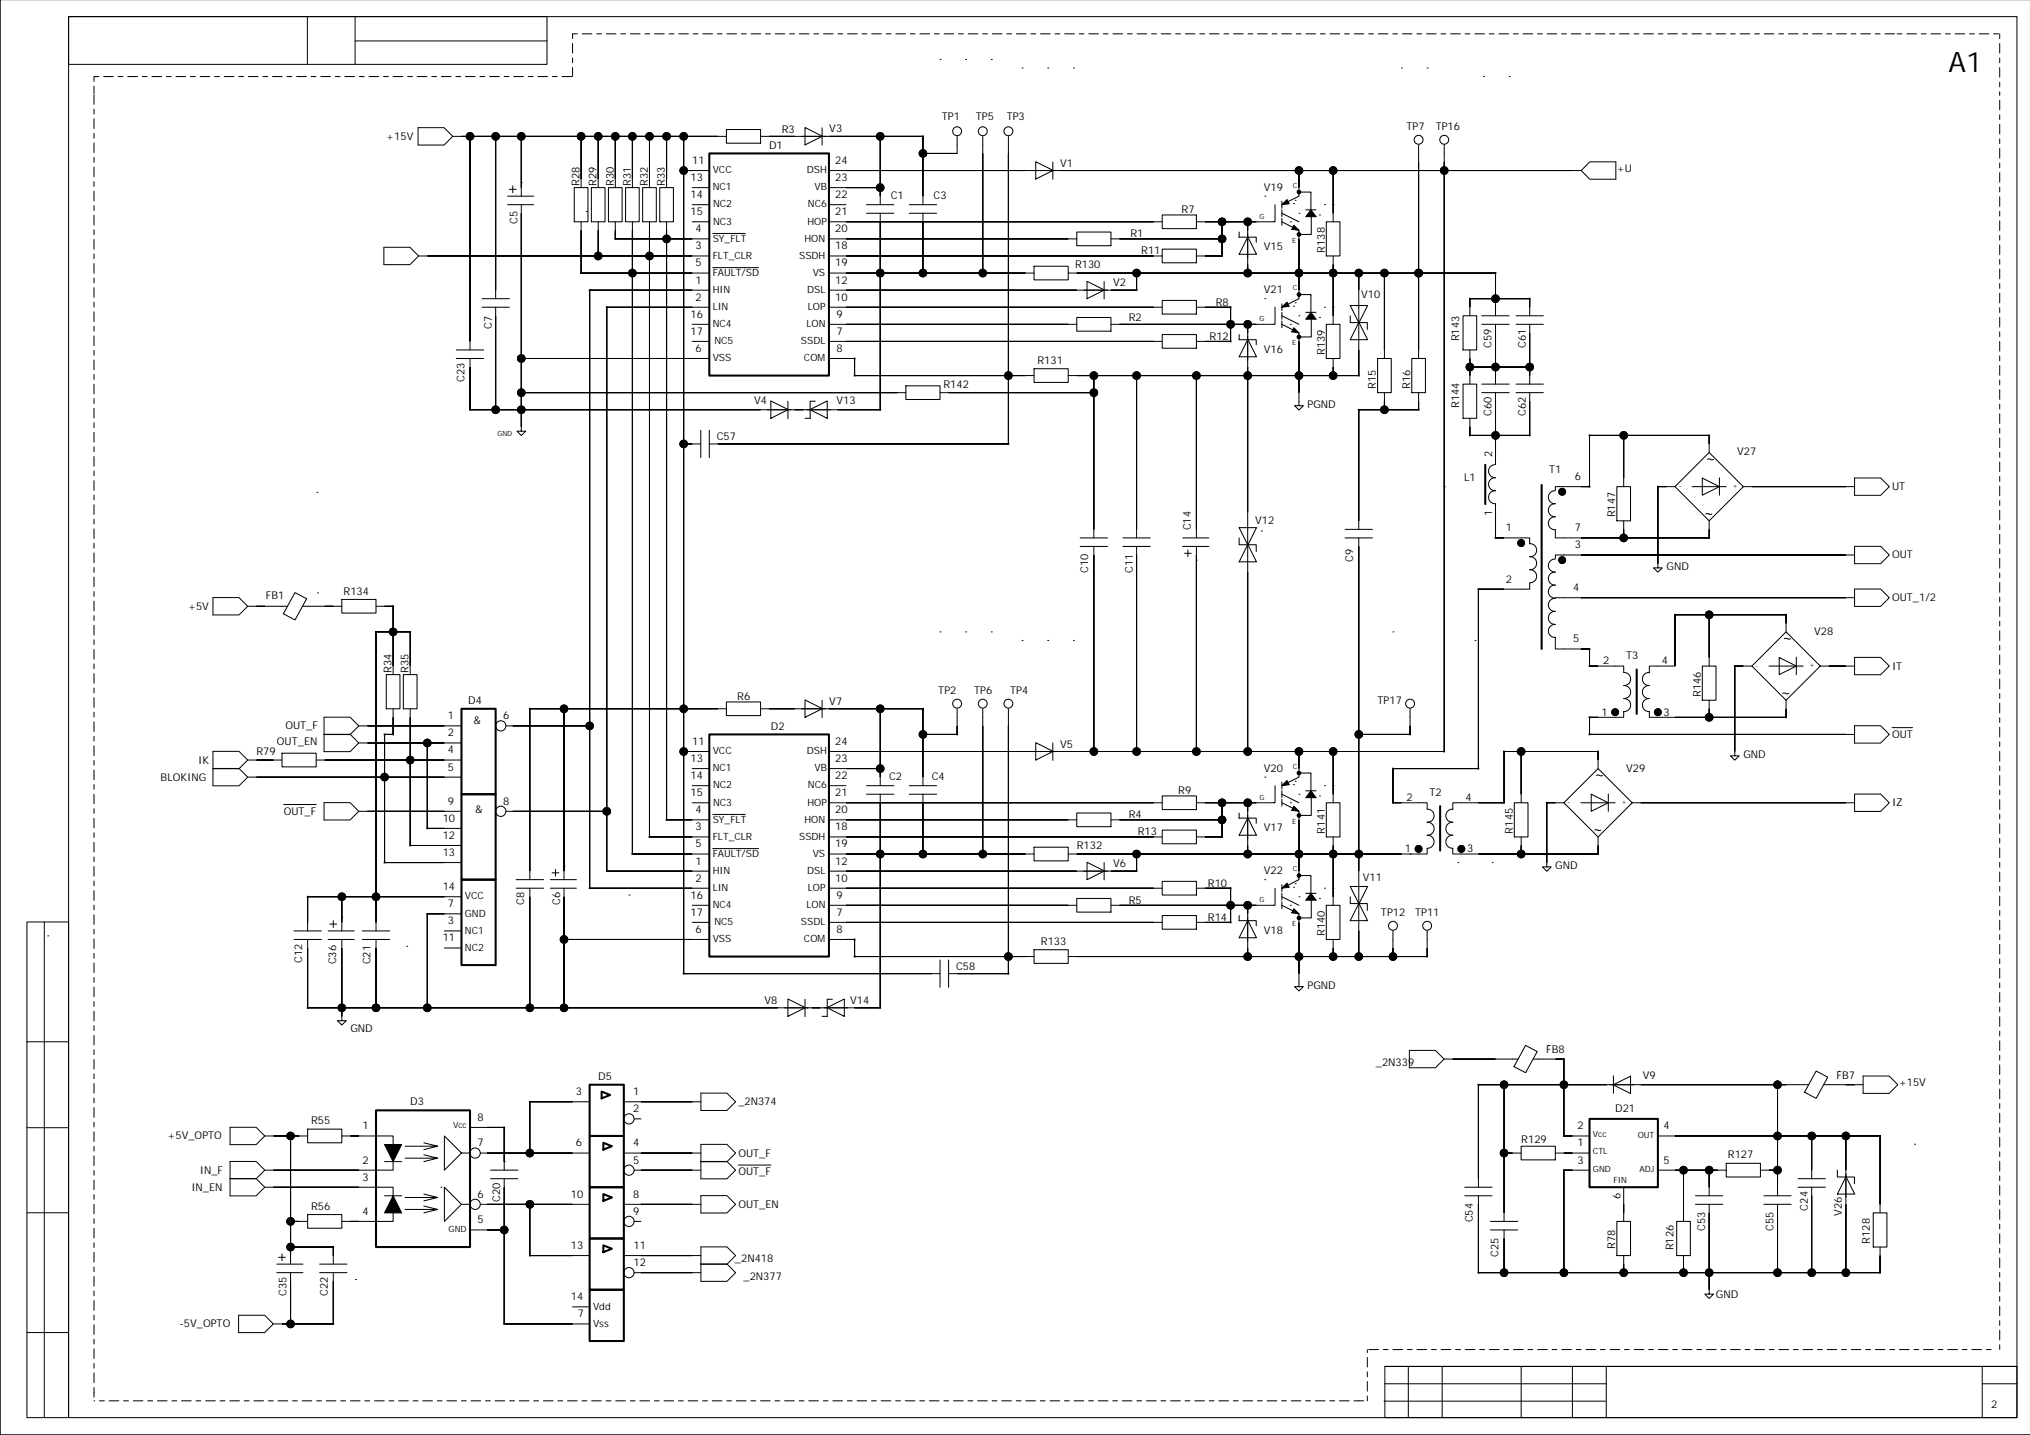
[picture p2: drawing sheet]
<svg xmlns="http://www.w3.org/2000/svg" width="594mm" height="420mm" viewBox="0 0 594 420" stroke-linecap="round" stroke-linejoin="round" font-family="sans-serif">
<defs><g id="words">
<text font-size="8.2" x="569.9" y="21.1">A1</text>
<g font-size="3.3">
<text x="138.5" y="211.8">&amp;</text>
<text x="139" y="237.8">&amp;</text>
</g>
<g font-size="3.1">
<text x="275.4" y="35">TP1</text>
<text x="285.4" y="35">TP5</text>
<text x="294.4" y="35">TP3</text>
<text x="113" y="40.9">+15V</text>
<text x="228.6" y="38.9">R3</text>
<text x="242.6" y="38.8">V3</text>
<text x="411.4" y="38">TP7</text>
<text x="419.9" y="38">TP16</text>
<text x="202.5" y="48">11</text>
<text x="224.9" y="43.5">D1</text>
<text x="244.3" y="48">24</text>
<text x="202" y="53">13</text>
<text x="244.3" y="53">23</text>
<text x="310" y="48.7">V1</text>
<text x="472.9" y="50.4">+U</text>
<text x="169.5" y="54.4" transform="rotate(-90 169.5 54.4)">R28</text>
<text x="174.5" y="54.4" transform="rotate(-90 174.5 54.4)">R29</text>
<text x="179.5" y="54.4" transform="rotate(-90 179.5 54.4)">R30</text>
<text x="184.5" y="54.4" transform="rotate(-90 184.5 54.4)">R31</text>
<text x="189.5" y="54.4" transform="rotate(-90 189.5 54.4)">R32</text>
<text x="194.5" y="54.4" transform="rotate(-90 194.5 54.4)">R33</text>
<text x="202" y="58">14</text>
<text x="244.3" y="58">22</text>
<text x="260.5" y="58.2">C1</text>
<text x="273" y="58.2">C3</text>
<text x="369.6" y="55.7">V19</text>
<text x="151.3" y="65.4" transform="rotate(-90 151.3 65.4)">C5</text>
<text x="202" y="63">15</text>
<text x="244.3" y="63">21</text>
<text x="345.6" y="62.4">R7</text>
<text x="203.5" y="68">4</text>
<text x="244.3" y="68">20</text>
<text x="330.6" y="69.4">R1</text>
<text x="203.5" y="73">3</text>
<text x="203.5" y="78">5</text>
<text x="244.3" y="73">18</text>
<text x="244.3" y="78">19</text>
<text x="333.8" y="74.4">R11</text>
<text x="369.6" y="73.2">V15</text>
<text x="387.4" y="73.9" transform="rotate(-90 387.4 73.9)">R138</text>
<text x="203.5" y="83">1</text>
<text x="244.3" y="83">12</text>
<text x="314.4" y="78.5">R130</text>
<text x="325.5" y="83.7">V2</text>
<text x="203.5" y="88">2</text>
<text x="244.3" y="88">10</text>
<text x="355.6" y="89.4">R8</text>
<text x="369.6" y="85.7">V21</text>
<text x="398.1" y="87.2">V10</text>
<text x="202" y="93">16</text>
<text x="244.6" y="93">9</text>
<text x="330.1" y="93.9">R2</text>
<text x="143.8" y="96.3" transform="rotate(-90 143.8 96.3)">C7</text>
<text x="202" y="98">17</text>
<text x="244.6" y="98">7</text>
<text x="353.8" y="99.4">R12</text>
<text x="426.8" y="99.9" transform="rotate(-90 426.8 99.9)">R143</text>
<text x="436.3" y="101.7" transform="rotate(-90 436.3 101.7)">C59</text>
<text x="446.3" y="101.7" transform="rotate(-90 446.3 101.7)">C61</text>
<text x="203.5" y="103">6</text>
<text x="244.6" y="103">8</text>
<text x="303.4" y="106.5">R131</text>
<text x="369.6" y="103.2">V16</text>
<text x="387.4" y="103.9" transform="rotate(-90 387.4 103.9)">R139</text>
<text x="135.8" y="111.7" transform="rotate(-90 135.8 111.7)">C23</text>
<text x="275.9" y="113.5">R142</text>
<text x="402.4" y="113.9" transform="rotate(-90 402.4 113.9)">R15</text>
<text x="412.4" y="113.9" transform="rotate(-90 412.4 113.9)">R16</text>
<text x="220.6" y="118.2">V4</text>
<text x="244.6" y="118.2">V13</text>
<text x="382.4" y="119.4">PGND</text>
<text x="426.8" y="119.4" transform="rotate(-90 426.8 119.4)">R144</text>
<text x="436.3" y="121.7" transform="rotate(-90 436.3 121.7)">C60</text>
<text x="446.3" y="121.7" transform="rotate(-90 446.3 121.7)">C62</text>
<text x="209.6" y="128.7">C57</text>
<text x="436.4" y="133.7" transform="rotate(-90 436.4 133.7)">2</text>
<text x="508.1" y="133.2">V27</text>
<text x="428.2" y="140.7">L1</text>
<text x="453.1" y="138.2">T1</text>
<text x="460.6" y="140.4">6</text>
<text x="553.4" y="143.4">UT</text>
<text x="348.3" y="155.2" transform="rotate(-90 348.3 155.2)">C14</text>
<text x="367.1" y="153.2">V12</text>
<text x="436.4" y="150.9" transform="rotate(-90 436.4 150.9)">1</text>
<text x="440.4" y="155.4">1</text>
<text x="460.6" y="155.4">7</text>
<text x="472.4" y="151.4" transform="rotate(-90 472.4 151.4)">R147</text>
<text x="460.6" y="160.4">3</text>
<text x="318.3" y="167.7" transform="rotate(-90 318.3 167.7)">C10</text>
<text x="331.3" y="167.7" transform="rotate(-90 331.3 167.7)">C11</text>
<text x="395.8" y="164.3" transform="rotate(-90 395.8 164.3)">C9</text>
<text x="487.4" y="166.9">GND</text>
<text x="553.4" y="163.4">OUT</text>
<text x="100.5" y="173.9">R134</text>
<text x="440.4" y="170.4">2</text>
<text x="460.1" y="172.9">4</text>
<text x="55" y="178.4">+5V</text>
<text x="77.8" y="175.2">FB1</text>
<text x="553.4" y="175.9">OUT_1/2</text>
<text x="530.6" y="185.7">V28</text>
<text x="460.1" y="187.9">5</text>
<text x="114.5" y="196.9" transform="rotate(-90 114.5 196.9)">R34</text>
<text x="119.5" y="196.9" transform="rotate(-90 119.5 196.9)">R35</text>
<text x="468.9" y="194.4">2</text>
<text x="475.6" y="192.7">T3</text>
<text x="486.1" y="194.4">4</text>
<text x="553.4" y="195.9">IT</text>
<text x="274.4" y="202.9">TP2</text>
<text x="284.9" y="202.9">TP6</text>
<text x="295.4" y="202.9">TP4</text>
<text x="497.4" y="203.9" transform="rotate(-90 497.4 203.9)">R146</text>
<text x="137" y="205.9">D4</text>
<text x="215.6" y="204.9">R6</text>
<text x="242.6" y="206.2">V7</text>
<text x="402.9" y="205.9">TP17</text>
<text x="468.4" y="209.4">1</text>
<text x="486.6" y="209.4">3</text>
<text x="83.5" y="213.4">OUT_F</text>
<text x="131" y="210.4">1</text>
<text x="131" y="215.4">2</text>
<text x="147.1" y="210.4">6</text>
<text x="225.4" y="213.4">D2</text>
<text x="553.4" y="215.9">OUT</text>
<text x="75" y="220.9">R79</text>
<text x="81" y="217.9">OUT_EN</text>
<text x="131" y="220.4">4</text>
<text x="202.5" y="217.9">11</text>
<text x="244.3" y="217.9">24</text>
<text x="310" y="218.7">V5</text>
<text x="509.9" y="221.9">GND</text>
<text x="58" y="223.4">IK</text>
<text x="131" y="225.4">5</text>
<text x="202" y="227.9">14</text>
<text x="202" y="222.9">13</text>
<text x="244.3" y="227.9">22</text>
<text x="244.3" y="222.9">23</text>
<text x="369.6" y="225.7">V20</text>
<text x="475.6" y="225.7">V29</text>
<text x="47" y="228.4">BLOKING</text>
<text x="202" y="232.9">15</text>
<text x="244.3" y="232.9">21</text>
<text x="260" y="228.2">C2</text>
<text x="272.5" y="228.2">C4</text>
<text x="344.6" y="232.4">R9</text>
<text x="418.1" y="232.7">T2</text>
<text x="83" y="238.4">OUT_F</text>
<text x="131" y="235.4">9</text>
<text x="147.1" y="235.4">8</text>
<text x="203.5" y="237.9">4</text>
<text x="244.3" y="237.9">20</text>
<text x="330.1" y="239.4">R4</text>
<text x="411.4" y="234.4">2</text>
<text x="428.6" y="234.4">4</text>
<text x="553.4" y="235.9">IZ</text>
<text x="129.5" y="240.4">10</text>
<text x="129.5" y="245.4">12</text>
<text x="203.5" y="242.9">3</text>
<text x="244.3" y="242.9">18</text>
<text x="332.8" y="244.4">R13</text>
<text x="369.6" y="243.2">V17</text>
<text x="387.4" y="243.8" transform="rotate(-90 387.4 243.8)">R141</text>
<text x="442.4" y="243.8" transform="rotate(-90 442.4 243.8)">R145</text>
<text x="129.5" y="250.4">13</text>
<text x="203.5" y="247.9">5</text>
<text x="244.3" y="247.9">19</text>
<text x="314.9" y="248.4">R132</text>
<text x="410.9" y="249.4">1</text>
<text x="429.1" y="249.4">3</text>
<text x="203.5" y="257.9">2</text>
<text x="203.5" y="252.9">1</text>
<text x="244.3" y="252.9">12</text>
<text x="244.3" y="257.9">10</text>
<text x="325.5" y="253.7">V6</text>
<text x="369.6" y="255.7">V22</text>
<text x="398.6" y="257.7">V11</text>
<text x="454.9" y="254.4">GND</text>
<text x="129.5" y="260.4">14</text>
<text x="202" y="262.9">16</text>
<text x="244.6" y="262.9">9</text>
<text x="353.3" y="259.4">R10</text>
<text x="131" y="265.4">7</text>
<text x="153.3" y="264.7" transform="rotate(-90 153.3 264.7)">C8</text>
<text x="163.8" y="264.8" transform="rotate(-90 163.8 264.8)">C6</text>
<text x="202" y="267.9">17</text>
<text x="244.6" y="267.9">7</text>
<text x="330.1" y="264.4">R5</text>
<text x="353.3" y="269.4">R14</text>
<text x="403.9" y="267.9">TP12</text>
<text x="413.9" y="267.9">TP11</text>
<text x="129.5" y="275.4">11</text>
<text x="131" y="270.4">3</text>
<text x="203.5" y="272.9">6</text>
<text x="244.6" y="272.9">8</text>
<text x="369.6" y="273.2">V18</text>
<text x="387.4" y="273.8" transform="rotate(-90 387.4 273.8)">R140</text>
<text x="88.3" y="281.7" transform="rotate(-90 88.3 281.7)">C12</text>
<text x="304.4" y="276.4">R133</text>
<text x="98.3" y="282.2" transform="rotate(-90 98.3 282.2)">C36</text>
<text x="108.3" y="282.2" transform="rotate(-90 108.3 282.2)">C21</text>
<text x="279.6" y="283.7">C58</text>
<text x="223.6" y="293.7">V8</text>
<text x="248.6" y="293.7">V14</text>
<text x="382.4" y="289.3">PGND</text>
<text x="102.5" y="301.8">GND</text>
<text x="402.4" y="311.8">_2N339</text>
<text x="452.2" y="308.2">FB8</text>
<text x="175" y="315.9">D5</text>
<text x="480.5" y="315.7">V9</text>
<text x="537.2" y="315.7">FB7</text>
<text x="555.4" y="317.8">+15V</text>
<text x="120" y="323.4">D3</text>
<text x="168.5" y="320.4">3</text>
<text x="185.1" y="320.4">1</text>
<text x="216" y="323.3">_2N374</text>
<text x="91" y="328.9">R55</text>
<text x="139.6" y="327.9">8</text>
<text x="185.1" y="325.4">2</text>
<text x="472.4" y="325.4">D21</text>
<text x="49" y="333.3">+5V_OPTO</text>
<text x="106" y="330.4">1</text>
<text x="139.6" y="335.4">7</text>
<text x="168.5" y="335.4">6</text>
<text x="185.1" y="335.4">4</text>
<text x="444.9" y="334.3">R129</text>
<text x="461.4" y="335.4">1</text>
<text x="461.4" y="330.4">2</text>
<text x="486.6" y="330.4">4</text>
<text x="106" y="340.4">2</text>
<text x="185.1" y="340.4">5</text>
<text x="216" y="338.3">OUT_F</text>
<text x="461.4" y="340.4">3</text>
<text x="486.6" y="340.4">5</text>
<text x="505.4" y="338.9">R127</text>
<text x="58.5" y="343.3">IN_F</text>
<text x="106" y="345.4">3</text>
<text x="216" y="343.8">OUT_F</text>
<text x="56" y="348.3">IN_EN</text>
<text x="91" y="353.9">R56</text>
<text x="139.6" y="350.4">6</text>
<text x="146.3" y="351.6" transform="rotate(-90 146.3 351.6)">C20</text>
<text x="167" y="350.4">10</text>
<text x="185.1" y="350.4">8</text>
<text x="216" y="353.3">OUT_EN</text>
<text x="473.9" y="350.8" transform="rotate(-90 473.9 350.8)">6</text>
<text x="106" y="355.4">4</text>
<text x="139.6" y="357.9">5</text>
<text x="185.1" y="355.4">9</text>
<text x="430.8" y="357.6" transform="rotate(-90 430.8 357.6)">C54</text>
<text x="528.7" y="354.1" transform="rotate(-90 528.7 354.1)">C24</text>
<text x="538.7" y="355.6" transform="rotate(-90 538.7 355.6)">V26</text>
<text x="167" y="365.4">13</text>
<text x="185.3" y="365.4">11</text>
<text x="472.4" y="365.3" transform="rotate(-90 472.4 365.3)">R78</text>
<text x="489.4" y="365.8" transform="rotate(-90 489.4 365.8)">R126</text>
<text x="498.7" y="360.1" transform="rotate(-90 498.7 360.1)">C53</text>
<text x="518.7" y="360.1" transform="rotate(-90 518.7 360.1)">C55</text>
<text x="546.9" y="363.8" transform="rotate(-90 546.9 363.8)">R128</text>
<text x="185.3" y="370.4">12</text>
<text x="215" y="369.3">_2N418</text>
<text x="438.3" y="367.6" transform="rotate(-90 438.3 367.6)">C25</text>
<text x="217.5" y="374.3">_2N377</text>
<text x="83.8" y="379.1" transform="rotate(-90 83.8 379.1)">C35</text>
<text x="95.8" y="379.1" transform="rotate(-90 95.8 379.1)">C22</text>
<text x="167" y="380.4">14</text>
<text x="501.9" y="379.8">GND</text>
<text x="52.5" y="388.3">-5V_OPTO</text>
<text x="169" y="385.4">7</text>
<text x="582.4" y="411.8">2</text>
</g>
<g font-size="2.9">
<text x="208.5" y="50.7">VCC</text>
<text x="236" y="50.7">DSH</text>
<text x="208.5" y="55.7">NC1</text>
<text x="238.2" y="55.7">VB</text>
<text x="208.5" y="60.7">NC2</text>
<text x="208.5" y="65.7">NC3</text>
<text x="236.1" y="65.7">HOP</text>
<text x="236.3" y="60.7">NC6</text>
<text x="208.5" y="70.7">SY_FLT</text>
<text x="235.3" y="70.7">HON</text>
<text x="208.5" y="75.7">FLT_CLR</text>
<text x="233.7" y="75.7">SSDH</text>
<text x="208.5" y="80.7">FAULT/SD</text>
<text x="237.7" y="80.7">VS</text>
<text x="208.5" y="85.7">HIN</text>
<text x="236.1" y="85.7">DSL</text>
<text x="208.5" y="90.7">LIN</text>
<text x="208.5" y="95.7">NC4</text>
<text x="235.9" y="95.7">LON</text>
<text x="236.2" y="90.7">LOP</text>
<text x="209" y="100.7">NC5</text>
<text x="234.2" y="100.7">SSDL</text>
<text x="208.5" y="105.7">VSS</text>
<text x="235.1" y="105.7">COM</text>
<text x="208.5" y="220.7">VCC</text>
<text x="236" y="220.7">DSH</text>
<text x="208.5" y="225.7">NC1</text>
<text x="238.2" y="225.7">VB</text>
<text x="208.5" y="230.7">NC2</text>
<text x="236.3" y="230.7">NC6</text>
<text x="208.5" y="235.6">NC3</text>
<text x="236.1" y="235.6">HOP</text>
<text x="208.5" y="245.6">FLT_CLR</text>
<text x="208.5" y="240.6">SY_FLT</text>
<text x="233.7" y="245.6">SSDH</text>
<text x="235.3" y="240.6">HON</text>
<text x="208.5" y="250.6">FAULT/SD</text>
<text x="237.7" y="250.6">VS</text>
<text x="208.5" y="255.6">HIN</text>
<text x="236.1" y="255.6">DSL</text>
<text x="136" y="263.1">VCC</text>
<text x="208.5" y="260.6">LIN</text>
<text x="236.2" y="260.6">LOP</text>
<text x="136" y="268.1">GND</text>
<text x="208.5" y="265.6">NC4</text>
<text x="235.9" y="265.6">LON</text>
<text x="136" y="273.1">NC1</text>
<text x="208.5" y="275.6">VSS</text>
<text x="209" y="270.6">NC5</text>
<text x="234.2" y="270.6">SSDL</text>
<text x="235.1" y="275.6">COM</text>
<text x="136" y="278.1">NC2</text>
<text x="173.5" y="383.1">Vdd</text>
<text x="173.5" y="388.1">Vss</text>
</g>
<g font-size="2.5">
<text x="132.5" y="330">Vcc</text>
<text x="465.9" y="332.5">Vcc</text>
<text x="479" y="333">OUT</text>
<text x="465.9" y="337.5">CTL</text>
<text x="465.9" y="343">GND</text>
<text x="471.9" y="346">FIN</text>
<text x="479.5" y="343">ADJ</text>
<text x="131.2" y="360.5">GND</text>
</g>
<g font-size="2.1">
<text x="378.1" y="55">C</text>
<text x="368.4" y="64">G</text>
<text x="377.9" y="71">E</text>
<text x="378.1" y="85">C</text>
<text x="368.4" y="94">G</text>
<text x="377.9" y="101">E</text>
<text x="145.5" y="127.5">GND</text>
<text x="491" y="142.8">-</text>
<text x="506.7" y="142.7">+</text>
<text x="513.5" y="195.3">-</text>
<text x="529.2" y="195.2">+</text>
<text x="378.1" y="224.9">C</text>
<text x="368.4" y="233.9">G</text>
<text x="458.5" y="235.3">-</text>
<text x="474.2" y="235.2">+</text>
<text x="377.9" y="240.9">E</text>
<text x="378.1" y="254.9">C</text>
<text x="368.4" y="263.9">G</text>
<text x="377.9" y="270.9">E</text>
</g>
</g></defs>
<g fill="none" stroke="#000" stroke-width=".29">
<path d="M0 -.1v419.9h593.8M20.1 4.9h139.9v13.9h-139.9zM20.1 4.9h569.8v409.8h-569.8zM89.9 4.9v13.9M103.9 4.9v13.9M103.9 12h56.1M274.9 17.4h.1M282.4 17.4h.1M289.9 17.4h.1M298.9 19.9h.1M306.4 19.9h.1M313.9 19.9h.1"/>
<path d="M409.9 19.9h.1M417.4 19.9h.1M122.3 37.4h7.6l2.5 2.5-2.5 2.5h-7.6zM132.4 39.9h80.1M135 39.9h.1M137.5 39.9v62.5M145 39.9v47.5M152.5 39.9v17.5M170 39.9v15M175 39.9v15M180 39.9v15M185 39.9v15"/>
<path d="M190 39.9v15M195 39.9v15M200 39.9v244.9h74.9M222.4 39.9h47.5v20M257.4 39.9v20M433.9 22.4h.1M441.4 22.4h.1M149 55.4h2M150 54.4v2M152.5 53.4h.1M152.5 59.9v66.2h-1.3l1.3 1.3 1.2-1.3h-1.2M200 49.9h7.5"/>
<path d="M202.5 54.9h5M202.5 59.9h5M242.4 49.9h220M242.4 54.9h15M242.4 59.9h5M279.9 42.4v2.5h-10M287.4 42.4v37.5M294.9 42.4v87.5h-87.4M369.9 57.4h.1M378.3 59.6h.1M378.8 58.6h.1M379.9 49.9v5"/>
<path d="M387.4 59.9h.1M389.9 59.9h.1M389.9 49.9v15M414.9 44.9v60M422.4 44.9v175h-180M459.9 49.9h.1M462.4 49.9l2.6-2.5h7.6v5h-7.6zM112.3 72.3h7.6l2.5 2.6-2.5 2.5h-7.6zM122.4 74.9h85.1M125 74.9h.1M170 64.9v15h37.5M171.5 61.9h.1"/>
<path d="M175 64.9v10M180 64.9v5h27.5M185 64.9v184.9h22.5M190 64.9v179.9h17.5M195 64.9v174.9h12.5M202.5 64.9h5M208.5 68.3h9.5M208.5 78.3h13.4M242.4 69.9h72.5M242.4 64.9h97.5M242.4 74.9h97.5M242.4 79.9h60"/>
<path d="M257.4 62.4v57.5h-119.9v-15M269.9 62.4v17.5M312.4 79.9h125v12.5M324.9 69.9h32.5M332.4 79.9v5h-90M349.9 64.9h22.5M357.4 64.9v10h-7.5M364.9 64.9v15M377.4 64.9h.1M379.9 62.4h.1M379.9 69.9v15M385.9 62.9h.1"/>
<path d="M389.9 74.9v20M397.4 79.9v30h-85M404.9 79.9v25M414.9 79.9h.1M145 89.9v30M202.5 99.9h5M202.5 94.9h5M207.5 84.9h-35v174.9h35M207.5 89.9h-30v164.9h30M242.4 89.9h97.5M242.4 99.9h97.5M242.4 94.9h72.5"/>
<path d="M324.9 94.9h47.5M349.9 89.9h10v10h-10M364.9 94.9v125M369.9 87.4h.1M377.4 94.9h.1M378.3 89.6h.1M378.8 88.6h.1M379.9 92.4h.1M379.9 99.9v18.8h-1.3l1.3 1.3 1.3-1.3h-1.3M385.9 92.9h.1M387.4 89.9h.1M389.9 89.9h.1"/>
<path d="M429.9 92.4v-5h17.5v5M437.4 94.9v17.5M447.4 94.9v17.5M152.5 104.9h55M152.5 114.9h112.4M242.4 104.9h7.5v5h52.5M274.9 114.9h45M319.9 109.9v47.5M332.4 109.9v47.5M349.9 109.9v47.5M379.9 114.9h.1M389.9 104.9v5"/>
<path d="M404.9 114.9v5M414.9 114.9v5h-17.5v35M429.9 102.4v10M429.9 107.4h17.5M437.4 114.9v21M447.4 114.9v12.5h-17.5v-5M152.5 124.9h.1M200 129.9h5M450.9 128.4h.1M474.9 127.4v15M499.4 134.4h1.8M499.9 132.4v-5h-35v15h-10v1"/>
<path d="M542.4 139.8h7.6l2.6 2.6-2.6 2.5h-7.6zM92.7 144h.1M319.9 159.9v60M332.4 159.9v60M349.9 159.9v60M368.9 155.4h.1M397.4 157.4v122.4M422.4 142.4h.1M437.4 147.4v10h10v1.7M474.9 152.4v5M489.9 142.4h-5v23.7h-1.3l1.3 1.3 1.3-1.3h-1.3M498.9 150.4h.9"/>
<path d="M499.8 150.4h.9M499.9 152.4v5h-45v-2.5M509.9 142.4h32.5M539.9 142.4h.1M542.4 159.8h7.6l2.6 2.6-2.6 2.5h-7.6zM62.3 174.8h7.6l2.5 2.6-2.5 2.5h-7.6zM72.4 177.4h10.1M75 177.4h.1M90 177.4h10M92.9 173.5h.1M110 177.4h5v20M346.4 161.9h2"/>
<path d="M347.4 160.9v2M349.9 163.9h.1M447.4 170.5v1.9h-15v52.4h-25v10h10v1.9M454.9 174.9h87.5M484.9 164.9h.1M499.9 179.9v15M539.9 162.4h.1M539.9 174.9h.1M542.4 162.4h-87.5v1M542.4 172.3h7.6l2.6 2.6-2.6 2.5h-7.6zM120 197.4v-12.5h-10v87.4M274.9 184.9h.1"/>
<path d="M282.4 184.9h.1M289.9 184.9h.1M298.9 187.4h.1M306.4 187.4h.1M313.9 187.4h.1M407.4 184.9h.1M431.4 187.4h.1M454.9 186.4v3.5h10v5h10v1.8M512.4 194.9h-5v26.2h-1.3l1.3 1.3 1.3-1.3h-1.3M521.9 186.9h.9M522.4 184.9v-5h-32.5v15h-7.5v2M522.8 186.9h.9"/>
<path d="M532.4 194.9h10M539.9 194.9h.1M542.4 192.3h7.6l2.6 2.6-2.6 2.5h-7.6zM94.8 214.8h7.6l2.5 2.6-2.5 2.5h-7.6v-10.1h7.6l2.5 2.6-2.5 2.5h-7.6M104.9 212.4h30.1M104.9 217.4h30.1M107.5 217.4h.1M107.5 212.4h.1M115 207.4v7.5h-2.5v37.4h22.5M120 207.4v39.9h15M125 217.4v24.9h10M148 212.4h24.5"/>
<path d="M165 207.4v49.9M200 219.9h7.5M212.5 207.4h-57.5v49.9M222.4 207.4h47.5v22.4M257.4 207.4v22.4M279.9 209.9v5h-10M287.4 209.9v39.9M294.9 209.9v74.9h-17.5M379.9 219.9v4.9M389.9 219.9v14.9M412.4 209.9v5h-15M444.9 219.9v14.9"/>
<path d="M474.9 208.4v1.5h-10v5h77.5M474.9 208.2v.1M482.4 208.2v.1M484.9 207.4h.1M499.9 204.9v5M507.4 219.9h.1M521.4 202.9h1.8M522.4 204.9v5h-40v-1.5M539.9 214.9h.1M542.4 212.3h7.6l2.6 2.6-2.6 2.5h-7.6zM553.4 212.9h6M62.3 224.8h7.6l2.5 2.5-2.5 2.6h-7.6v-10.1h7.6l2.5 2.6-2.5 2.5h-7.6"/>
<path d="M72.4 222.4h10.1M72.4 227.3h62.6M75 222.4h.1M75 227.3h.1M83 235.4h9.5M92.5 222.4h42.5M94.8 234.8h7.6l2.5 2.5-2.5 2.6h-7.6zM104.9 237.3h30.1M107.5 237.3h.1M148 237.3h29.5M202.5 234.8h5M202.5 224.8h5"/>
<path d="M202.5 229.8h5M208.5 238.3h9.5M242.4 239.8h72.5M242.4 234.8h97.5M242.4 224.8h15M242.4 229.8h5M257.4 232.3v62.5h-167.4v-20M269.9 232.3v17.5M324.9 239.8h32.5M349.9 234.8h22.5M357.4 234.8v10h-7.5M364.9 234.8v15"/>
<path d="M369.9 227.3h.1M377.4 234.8h.1M378.3 229.5h.1M378.8 228.5h.1M379.9 232.3h.1M379.9 239.8v15M385.9 232.8h.1M387.4 229.8h.1M389.9 229.8h.1M457.4 234.8h-5v18.8h-1.3l1.3 1.3 1.3-1.3h-1.3M466.9 226.8h.9M467.4 224.8v-4.9h-27.5v14.9h-15v2"/>
<path d="M467.8 226.9h.9M477.4 234.8h65M539.9 234.8h.1M542.4 232.3h7.6l2.6 2.5-2.6 2.6h-7.6zM155 259.8v35M161.5 255.3h2M162.5 254.3v2M165 253.3h.1M165 259.8v35M208.5 248.3h13.4M242.4 244.8h97.5M242.4 259.8h97.5"/>
<path d="M242.4 249.8h60M332.4 249.8v5h-90M349.9 259.8h10v10h-10M369.9 257.3h.1M378.3 259.5h.1M378.8 258.5h.1M387.4 259.8h.1M389.9 259.8h.1M389.9 244.8v20M402.4 249.8h.1M412.4 249.8h.1M417.4 248.1v1.7h-105"/>
<path d="M426.4 252.3h.1M427.4 247.3h.1M436.4 252.3h.1M444.9 244.8v5M452.4 252.3h.1M466.4 242.8h1.8M467.4 244.8v5h-42.5v-1.7M7.9 269.7h12.2v145h-12.2zM13 269.7v145M14 273.8h.1M96.5 270.3h2M97.5 269.3v2"/>
<path d="M100 274.8v23.8h-1.3l1.3 1.3 1.2-1.3h-1.2M100 268.3h.1M100 262.3v10M110 274.8v20M119 276.8h.1M130 272.3h5M130 277.3h5M135 267.3h-10v27.5M135 262.3h-45v10M165 274.8h42.5M184 261.8h.1M202.5 269.8h5"/>
<path d="M202.5 264.8h5M242.4 274.8h7.5v5h52.5M242.4 269.8h97.5M242.4 264.8h72.5M324.9 264.8h47.5M364.9 264.8v15M377.4 264.8h.1M379.9 262.3h.1M379.9 269.8v18.8h-1.3l1.3 1.3 1.3-1.3h-1.3M385.9 262.8h.1M389.9 274.8v5M407.4 274.8v5"/>
<path d="M417.4 274.8v5h-105M100 297.3h.1M379.9 284.8h.1M7.9 304.8h12.2M205 319.8h7.6l2.6 2.5-2.6 2.6h-7.6zM412.2 307.3h7.6l2.6 2.5-2.6 2.6h-7.6zM422.4 309.8h20M424.9 309.8h.1M439.9 317.3v40M449.9 309.8h7.5v22.5h7.5M452.8 305.9h.1M519.9 317.3v32.5"/>
<path d="M527.4 317.3h-95v30M534.9 317.3h10M537.8 313.4h.1M542.4 317.3h.1M544.9 314.8h7.6l2.6 2.5-2.6 2.6h-7.6zM7.9 329.9h12.2M67.3 329.8h7.6l2.5 2.5-2.5 2.6h-7.6zM77.4 332.3h12.6M80 332.3h.1M85 332.3v37.5M100 332.3h10M137.5 329.8h10v12.5"/>
<path d="M140.5 337.3h32M147.5 339.8h.1M172.5 322.3h-17.5v15M182.5 337.3h22.5M182.5 322.3h22.5M185.5 327.3h2M202.5 337.3h.1M202.5 322.3h.1M205 339.8h7.6l2.6 2.5-2.6 2.6h-7.6v-10.1h7.6l2.6 2.5-2.6 2.6h-7.6M439.9 337.3h5M454.9 337.3h10M484.9 332.3h65v22.5"/>
<path d="M529.9 332.3v12.5M539.9 332.3v40M559.9 334.7h.1M7.9 354.8h12.2M67.3 344.8h7.6l2.5 2.5-2.5 2.6h-7.6v-10.1h7.6l2.5 2.5-2.5 2.6h-7.6M77.4 342.3h32.6M77.4 347.3h32.6M80 342.3h.1M80 347.3h.1M85 357.3h5M100 357.3h10M137.5 359.8h10"/>
<path d="M140.5 352.3h32M147.5 344.8v42.5h25M155 352.3v15h17.5M182.5 352.3h22.5M185.5 342.3h19.5M185.5 357.3h2M202.5 342.3h.1M202.5 352.3h.1M205 349.8h7.6l2.6 2.5-2.6 2.6h-7.6zM216 340.8h9.5M432.4 349.8v22.5h117.5v-7.5M439.9 359.8v12.5"/>
<path d="M464.9 342.3h-7.5v30M474.9 347.3v10M484.9 342.3h20M492.4 342.3v15M499.9 352.3v26.3h-1.3l1.3 1.3 1.3-1.3h-1.3M499.9 342.3v7.5M514.9 342.3h5M519.9 352.3v20M529.9 347.3v25M81.5 367.8h2M82.5 366.8v2M85 365.8h.1"/>
<path d="M85 364.8h12.5v5M85 372.3v15M97.5 372.3v15h-17.6M104 374.3h.1M182.5 367.3h22.5M185.5 372.3h19.5M202.5 367.3h.1M202.5 372.3h.1M205 369.8h7.6l2.6 2.5-2.6 2.6h-7.6v-10.1h7.6l2.6 2.5-2.6 2.6h-7.6M474.9 367.3v5M492.4 367.3v5M499.9 377.3h.1"/>
<path d="M7.9 389.8h12.2M69.8 384.8h7.6l2.5 2.5-2.5 2.6h-7.6zM82.5 387.3h.1M167.5 382.3h5M405 399.7h184.9v15h-184.9zM405 399.7h184.9M411.9 399.7v15M421.8 399.7v15M444.9 399.7v15M459.9 399.7v15M469.8 399.7v15M579.8 399.7v15"/>
<path d="M404.8 409.9h64.7M405 404.8h64.8M579.8 404.8h10.1"/>
<circle cx="137.5" cy="39.9" r="1.11"/>
<circle cx="145" cy="39.9" r="1.11"/>
<circle cx="152.5" cy="39.9" r="1.11"/>
<circle cx="170" cy="39.9" r="1.11"/>
<circle cx="175" cy="39.9" r="1.11"/>
<circle cx="180" cy="39.9" r="1.11"/>
<circle cx="185" cy="39.9" r="1.11"/>
<circle cx="190" cy="39.9" r="1.11"/>
<circle cx="195" cy="39.9" r="1.11"/>
<circle cx="200" cy="39.9" r="1.11"/>
<circle cx="257.4" cy="39.9" r="1.11"/>
<circle cx="200" cy="49.9" r="1.11"/>
<circle cx="257.4" cy="54.9" r="1.11"/>
<circle cx="269.9" cy="44.9" r="1.11"/>
<circle cx="379.9" cy="56.2" r=".5"/>
<circle cx="379.9" cy="49.9" r="1.11"/>
<circle cx="389.9" cy="49.9" r="1.11"/>
<circle cx="422.4" cy="49.9" r="1.11"/>
<circle cx="175" cy="74.9" r="1.11"/>
<circle cx="185" cy="79.9" r="1.11"/>
<circle cx="190" cy="74.9" r="1.11"/>
<circle cx="195" cy="69.9" r="1.11"/>
<circle cx="257.4" cy="79.9" r="1.11"/>
<circle cx="269.9" cy="79.9" r="1.11"/>
<circle cx="287.4" cy="79.9" r="1.11"/>
<circle cx="332.4" cy="79.9" r="1.11"/>
<circle cx="357.4" cy="69.9" r="1.11"/>
<circle cx="357.4" cy="64.9" r="1.11"/>
<circle cx="364.9" cy="64.9" r="1.11"/>
<circle cx="364.9" cy="79.9" r="1.11"/>
<circle cx="379.9" cy="68.6" r=".5"/>
<circle cx="379.9" cy="79.9" r="1.11"/>
<circle cx="389.9" cy="79.9" r="1.11"/>
<circle cx="397.4" cy="79.9" r="1.11"/>
<circle cx="404.9" cy="79.9" r="1.11"/>
<circle cx="414.9" cy="79.9" r="1.11"/>
<circle cx="359.9" cy="94.9" r="1.11"/>
<circle cx="364.9" cy="94.9" r="1.11"/>
<circle cx="379.9" cy="86.2" r=".5"/>
<circle cx="379.9" cy="98.6" r=".5"/>
<circle cx="437.4" cy="87.4" r="1.11"/>
<circle cx="145" cy="119.9" r="1.11"/>
<circle cx="152.5" cy="104.9" r="1.11"/>
<circle cx="152.5" cy="119.9" r="1.11"/>
<circle cx="152.5" cy="114.9" r="1.11"/>
<circle cx="294.9" cy="109.9" r="1.11"/>
<circle cx="319.9" cy="109.9" r="1.11"/>
<circle cx="319.9" cy="114.9" r="1.11"/>
<circle cx="332.4" cy="109.9" r="1.11"/>
<circle cx="349.9" cy="109.9" r="1.11"/>
<circle cx="364.9" cy="109.9" r="1.11"/>
<circle cx="379.9" cy="109.9" r="1.11"/>
<circle cx="389.9" cy="109.9" r="1.11"/>
<circle cx="404.9" cy="119.9" r="1.11"/>
<circle cx="429.9" cy="107.4" r="1.11"/>
<circle cx="437.4" cy="107.4" r="1.11"/>
<circle cx="447.4" cy="107.4" r="1.11"/>
<circle cx="200" cy="129.9" r="1.11"/>
<circle cx="437.4" cy="127.4" r="1.11"/>
<circle cx="474.9" cy="127.4" r="1.11"/>
<circle cx="444.9" cy="158.9" r="1"/>
<circle cx="456.9" cy="143.9" r="1"/>
<circle cx="474.9" cy="157.4" r="1.11"/>
<circle cx="456.9" cy="163.9" r="1"/>
<circle cx="499.9" cy="179.9" r="1.11"/>
<circle cx="115" cy="184.9" r="1.11"/>
<circle cx="125" cy="217.4" r="1.11"/>
<circle cx="146.5" cy="212.4" r="1.5"/>
<circle cx="165" cy="207.4" r="1.11"/>
<circle cx="172.5" cy="212.4" r="1.11"/>
<circle cx="200" cy="207.4" r="1.11"/>
<circle cx="200" cy="219.9" r="1.11"/>
<circle cx="257.4" cy="207.4" r="1.11"/>
<circle cx="269.9" cy="214.9" r="1.11"/>
<circle cx="319.9" cy="219.9" r="1.11"/>
<circle cx="332.4" cy="219.9" r="1.11"/>
<circle cx="349.9" cy="219.9" r="1.11"/>
<circle cx="364.9" cy="219.9" r="1.11"/>
<circle cx="379.9" cy="219.9" r="1.11"/>
<circle cx="389.9" cy="219.9" r="1.11"/>
<circle cx="397.4" cy="214.9" r="1.11"/>
<circle cx="444.9" cy="219.9" r="1.11"/>
<circle cx="472.4" cy="208.4" r="1"/>
<circle cx="484.9" cy="208.4" r="1"/>
<circle cx="499.9" cy="209.9" r="1.11"/>
<circle cx="112.5" cy="227.3" r="1.11"/>
<circle cx="120" cy="222.4" r="1.11"/>
<circle cx="146.5" cy="237.3" r="1.5"/>
<circle cx="177.5" cy="237.3" r="1.11"/>
<circle cx="257.4" cy="224.8" r="1.11"/>
<circle cx="357.4" cy="234.8" r="1.11"/>
<circle cx="357.4" cy="239.8" r="1.11"/>
<circle cx="364.9" cy="234.8" r="1.11"/>
<circle cx="379.9" cy="226.1" r=".5"/>
<circle cx="379.9" cy="238.5" r=".5"/>
<circle cx="257.4" cy="249.8" r="1.11"/>
<circle cx="269.9" cy="249.8" r="1.11"/>
<circle cx="287.4" cy="249.8" r="1.11"/>
<circle cx="332.4" cy="249.8" r="1.11"/>
<circle cx="364.9" cy="249.8" r="1.11"/>
<circle cx="379.9" cy="256.1" r=".5"/>
<circle cx="379.9" cy="249.8" r="1.11"/>
<circle cx="389.9" cy="249.8" r="1.11"/>
<circle cx="397.4" cy="249.8" r="1.11"/>
<circle cx="414.9" cy="248.3" r="1"/>
<circle cx="427.4" cy="248.3" r="1"/>
<circle cx="444.9" cy="249.8" r="1.11"/>
<circle cx="100" cy="262.3" r="1.11"/>
<circle cx="110" cy="262.3" r="1.11"/>
<circle cx="165" cy="274.8" r="1.11"/>
<circle cx="294.9" cy="279.8" r="1.11"/>
<circle cx="359.9" cy="264.8" r="1.11"/>
<circle cx="364.9" cy="264.8" r="1.11"/>
<circle cx="364.9" cy="279.8" r="1.11"/>
<circle cx="379.9" cy="268.5" r=".5"/>
<circle cx="379.9" cy="279.8" r="1.11"/>
<circle cx="389.9" cy="279.8" r="1.11"/>
<circle cx="397.4" cy="279.8" r="1.11"/>
<circle cx="407.4" cy="279.8" r="1.11"/>
<circle cx="100" cy="294.8" r="1.11"/>
<circle cx="110" cy="294.8" r="1.11"/>
<circle cx="125" cy="294.8" r="1.11"/>
<circle cx="155" cy="294.8" r="1.11"/>
<circle cx="165" cy="294.8" r="1.11"/>
<circle cx="439.9" cy="317.3" r="1.11"/>
<circle cx="457.4" cy="317.3" r="1.11"/>
<circle cx="519.9" cy="317.3" r="1.11"/>
<circle cx="85" cy="332.3" r="1.11"/>
<circle cx="139" cy="337.3" r="1.5"/>
<circle cx="155" cy="337.3" r="1.11"/>
<circle cx="184" cy="327.3" r="1.5"/>
<circle cx="439.9" cy="337.3" r="1.11"/>
<circle cx="519.9" cy="332.3" r="1.11"/>
<circle cx="529.9" cy="332.3" r="1.11"/>
<circle cx="539.9" cy="332.3" r="1.11"/>
<circle cx="85" cy="357.3" r="1.11"/>
<circle cx="139" cy="352.3" r="1.5"/>
<circle cx="147.5" cy="359.8" r="1.11"/>
<circle cx="155" cy="352.3" r="1.11"/>
<circle cx="184" cy="357.3" r="1.5"/>
<circle cx="184" cy="342.3" r="1.5"/>
<circle cx="492.4" cy="342.3" r="1.11"/>
<circle cx="499.9" cy="342.3" r="1.11"/>
<circle cx="519.9" cy="342.3" r="1.11"/>
<circle cx="85" cy="364.8" r="1.11"/>
<circle cx="184" cy="372.3" r="1.5"/>
<circle cx="439.9" cy="372.3" r="1.11"/>
<circle cx="457.4" cy="372.3" r="1.11"/>
<circle cx="474.9" cy="372.3" r="1.11"/>
<circle cx="492.4" cy="372.3" r="1.11"/>
<circle cx="499.9" cy="372.3" r="1.11"/>
<circle cx="519.9" cy="372.3" r="1.11"/>
<circle cx="529.9" cy="372.3" r="1.11"/>
<circle cx="539.9" cy="372.3" r="1.11"/>
<circle cx="85" cy="387.3" r="1.11"/>
</g>
<g fill="none" stroke="#000" stroke-width=".3">
<path d="M212.5 37.9h9.9v4h-9.9zM234.4 39.9h7M235.4 37.3l5.1 2.6-5.1 2.5zM240.4 37.4v5.1M279.9 39.9v2.5M287.4 39.9v2.5M294.9 39.9v2.5M148.5 59.9h7.6M148.5 57.4h7.6M168 54.9h4v10h-4zM173 54.9h4v10h-4zM178 54.9h4v10h-4z"/>
<path d="M183 54.9h4v10h-4zM188 54.9h4v10h-4zM193 54.9h4v10h-4zM253.4 59.9h8M265.9 59.9h8M301.9 49.9h7M302.9 47.3l5.1 2.5-5.1 2.6zM307.9 47.4v5.1M372.9 59.9v5h-.5M374.9 58.9v2M379.9 56.2h3.5v5.2l1.5 2M379.9 57.1v.3l-5 2.5"/>
<path d="M379.9 54.9v2.1M414.9 42.4v2.5M422.4 42.4v2.5M253.4 62.4h8M265.9 62.4h8M302.4 77.9h10v4h-10zM314.9 67.9h10v4h-10zM339.9 62.9h10v4h-10zM339.9 72.9h10v4h-10zM362.3 69.4h5.1v1.5M362.4 67.9v1.5M364.9 68.4v7"/>
<path d="M365 69.3l2.5 5.1h-5.1zM374.9 64.9l5 2.5v2.5M374.9 61.4v2M374.9 63.9v2M374.9 62.4l5 2.5M381.9 61.4h3M383.5 63.4v5.2h-3.6M387.9 64.9h4v10h-4zM141 89.9h8M141 87.4h8M314.9 92.9h10v4h-10zM316.9 84.9h7"/>
<path d="M317.9 82.3l5.1 2.5-5.1 2.6zM322.9 82.4v5.1M339.9 87.9h10v4h-10zM339.9 97.9h10v4h-10zM362.3 99.4h5.1v1.5M362.4 97.9v1.5M364.9 98.4v7M365 99.3l2.5 5.1h-5.1zM372.9 89.9v5h-.5M374.9 94.9l5 2.5v.3M374.9 88.9v2M374.9 91.4v2"/>
<path d="M374.9 93.9v2M374.9 92.4l5 2.5M379.9 86.2h3.5v5.2l1.5 2M379.9 87.1v.3l-5 2.5M379.9 84.9v2.1M379.9 97.7v2.2M381.9 91.4h3M383.5 93.4v5.2h-3.6M387.9 94.9h4v10h-4zM394.9 92.4v2h5v2M394.9 89.4h5.1l-2.6 5.1zM397.4 94.3l2.6 5.1h-5.1z"/>
<path d="M427.9 92.4h4v10h-4zM433.4 94.9h8M433.4 92.4h8M443.4 94.9h8M443.4 92.4h8M133.5 102.4h8M133.5 104.9h8M224.4 119.9h7M225.4 117.3l5.1 2.5-5.1 2.6zM230.4 117.4v5.1M235.9 119.9h7M236.9 119.8l5-2.5v5.1z"/>
<path d="M238.4 117.4h-1.5v5.1M264.9 112.9h10v4h-10zM302.4 107.9h10v4h-10zM402.9 104.9h4v10h-4zM412.9 104.9h4v10h-4zM427.9 112.4h4v10h-4zM433.4 114.9h8M433.4 112.4h8M443.4 114.9h8M443.4 112.4h8M205 125.9v8M207.5 125.9v8"/>
<path d="M235.4 122.4h1.5M437.4 135.9a1.91 1.91 0 0 0-2 1.9 1.91 1.91 0 0 0 2 2 1.91 1.91 0 0 0-2 1.9 1.91 1.91 0 0 0 2 1.9 1.91 1.91 0 0 0-2 1.9 1.91 1.91 0 0 0 2 1.9M497.9 139.9l5 2.5-5 2.5zM499.9 132.4l10 10-10 10-10-10zM502.9 139.8v5.1M315.9 157.4h8M315.9 159.9h8M328.4 157.4h8M328.4 159.9h8M345.9 157.4h7.6M345.9 159.9h7.6M362.4 157.4v2h5v2"/>
<path d="M362.4 154.4h5.1l-2.5 5zM365 159.3l2.5 5.1h-5.1zM393.4 157.4h8M393.4 154.9h8M447.4 159.1a1.91 1.91 0 0 1 2 1.9 1.91 1.91 0 0 1-2 1.9 1.91 1.91 0 0 1 2 1.9 1.91 1.91 0 0 1-2 1.9 1.91 1.91 0 0 1 2 1.9 1.91 1.91 0 0 1-2 1.9M454.9 143.6a1.91 1.91 0 0 0-2 1.9 1.91 1.91 0 0 0 2 1.9 1.91 1.91 0 0 0-2 1.9 1.91 1.91 0 0 0 2 1.9 1.91 1.91 0 0 0-2 1.9 1.91 1.91 0 0 0 2 1.9M472.9 142.4h4v10h-4zM494.9 142.4h10M82.5 177.4h1.6M86.3 173.4l3.4 1.8-3.4 6.2-3.4-1.8zM88.5 177.4h1.5M100 175.4h10v4h-10z"/>
<path d="M454.9 175.1a1.91 1.91 0 0 0-2 1.9 1.91 1.91 0 0 0 2 1.9 1.91 1.91 0 0 0-2 1.9 1.91 1.91 0 0 0 2 1.9 1.91 1.91 0 0 0-2 1.9 1.91 1.91 0 0 0 2 1.9M454.9 163.6a1.91 1.91 0 0 0-2 1.9 1.91 1.91 0 0 0 2 1.9 1.91 1.91 0 0 0-2 1.9 1.91 1.91 0 0 0 2 1.9 1.91 1.91 0 0 0-2 1.9 1.91 1.91 0 0 0 2 1.9M113 197.4h4v10h-4zM118 197.4h4v10h-4zM474.9 196.7a1.91 1.91 0 0 1 2 1.9 1.91 1.91 0 0 1-2 1.9 1.91 1.91 0 0 1 2 1.9 1.91 1.91 0 0 1-2 2 1.91 1.91 0 0 1 2 1.9 1.91 1.91 0 0 1-2 1.9M482.4 196.7a1.91 1.91 0 0 0-2 1.9 1.91 1.91 0 0 0 2 1.9 1.91 1.91 0 0 0-2 1.9 1.91 1.91 0 0 0 2 2 1.91 1.91 0 0 0-2 1.9 1.91 1.91 0 0 0 2 1.9M497.9 194.9h4v10h-4zM512.4 194.9l10-10 10 10-10 10zM517.4 194.9h10M520.4 192.4l5 2.5-5 2.5zM525.4 192.3v5.1M212.5 205.4h9.9v4h-9.9z"/>
<path d="M234.4 207.4h7M235.4 204.8l5.1 2.5-5.1 2.6zM240.4 204.9v5M279.9 207.4v2.5M287.4 207.4v2.5M294.9 207.4v2.5M301.9 219.9h7M302.9 217.3l5.1 2.5-5.1 2.6zM307.9 217.4v5M412.4 207.4v2.5M82.5 220.4h10v4h-10zM253.4 232.3h8"/>
<path d="M253.4 229.8h8M265.9 232.3h8M265.9 229.8h8M314.9 237.8h10v4h-10zM339.9 232.8h10v4h-10zM362.3 239.3h5.1v1.5M362.4 237.8v1.5M364.9 238.3v7M365 239.3l2.5 5h-5.1zM372.9 229.8v5h-.5M374.9 234.8l5 2.5v.3M374.9 228.8v2"/>
<path d="M374.9 231.3v2M374.9 233.8v2M374.9 232.3l5 2.5M379.9 226.1h3.5v5.2l1.5 2M379.9 224.8v2.5l-5 2.5M379.9 237.7v2.1M381.9 231.3h3M383.5 233.3v5.2h-3.6M387.9 234.8h4v10h-4zM417.4 236.7a1.91 1.91 0 0 1 2 1.9 1.91 1.91 0 0 1-2 1.9 1.91 1.91 0 0 1 2 1.9 1.91 1.91 0 0 1-2 1.9 1.91 1.91 0 0 1 2 1.9 1.91 1.91 0 0 1-2 2M424.9 236.7a1.91 1.91 0 0 0-2 1.9 1.91 1.91 0 0 0 2 1.9 1.91 1.91 0 0 0-2 1.9 1.91 1.91 0 0 0 2 1.9 1.91 1.91 0 0 0-2 1.9 1.91 1.91 0 0 0 2 2M442.9 234.8h4v10h-4z"/>
<path d="M462.4 234.8h10M465.4 232.3l5 2.5-5 2.5zM467.4 224.8l10 10-10 10-10-10zM470.4 232.3v5M151 257.3h8M151 259.8h8M161 257.3h7.6M161 259.8h7.6M302.4 247.8h10v4h-10zM316.9 254.8h7M317.9 252.3l5.1 2.5-5.1 2.5zM322.9 252.3v5.1"/>
<path d="M339.9 242.8h10v4h-10zM339.9 257.8h10v4h-10zM372.9 259.8v5h-.5M374.9 258.8v2M379.9 256.1h3.5v5.2l1.5 2M379.9 254.8v2.5l-5 2.5M394.9 259.3h5.1l-2.6 5.1zM86 272.3h8M86 274.8h8M96 272.3h7.6M96 274.8h7.6M106 272.3h8"/>
<path d="M106 274.8h8M302.4 277.8h10v4h-10zM314.9 262.8h10v4h-10zM339.9 267.8h10v4h-10zM362.3 269.3h5.1v1.5M362.4 267.8v1.5M364.9 268.3v7M365 269.3l2.5 5h-5.1zM374.9 264.8l5 2.5v.3M374.9 261.3v2M374.9 263.8v2M374.9 262.3l5 2.5"/>
<path d="M379.9 267.7v2.1M381.9 261.3h3M383.5 263.3v5.2h-3.6M387.9 264.8h4v10h-4zM394.9 262.3v2h5v2M397.4 264.3l2.6 5h-5.1zM407.4 272.3v2.5M417.4 272.3v2.5M229.4 294.8h7M230.4 292.3l5.1 2.5-5.1 2.5zM235.4 292.3v5.1M240.4 297.3h1.5"/>
<path d="M240.9 294.8h7M241.9 294.8l5-2.5v5zM243.4 292.3h-1.5v5.1M274.9 280.8v8M277.4 280.8v8M442.4 309.8h1.6M446.2 305.8l3.4 1.8-3.4 6.2-3.4-1.8zM448.4 309.8h1.5M470.9 317.3h7M471.8 317.4l5.1-2.6v5.1zM471.9 314.7v5.1M527.4 317.3h1.6"/>
<path d="M531.2 313.3l3.4 1.8-3.4 6.2-3.4-1.8zM533.4 317.3h1.5M90 330.3h10v4h-10zM110 332.3h5v10h-5M112.5 339.8h5M124 334.3l4 1h-9.5M124 337.8l4 1h-9.5M128 335.3l-4 1M128 338.8l-4 1M135 337.3l-5 5v-10l5 5h2.5M444.9 335.3h10v4h-10zM90 355.3h10v4h-10z"/>
<path d="M110 347.3h5v10h-5M112.5 349.8h5M124 349.3l4 1h-9.5M124 352.8l4 1h-9.5M128 350.3l-4 1M128 353.8l-4 1M129 347.3h.1M135 352.3l-5 5v-10l5 5h2.5M143.5 342.3h8M143.5 344.8h8M428.4 349.8h8M428.4 347.3h8"/>
<path d="M435.9 357.3h8M435.9 359.8h8M472.9 357.3h4v10h-4zM490.4 357.3h4v10h-4zM495.9 349.8h8M495.9 352.3h8M504.9 340.3h10v4h-10zM515.9 349.8h8M515.9 352.3h8M525.9 344.8h8M525.9 347.3h8M537.4 342.3v2h5v2"/>
<path d="M539.9 343.3v7M539.9 344.2l2.6 5.1h-5.1zM547.9 354.8h4v10h-4zM81 369.8h7.6M81 372.3h7.6M93.5 369.8h8M93.5 372.3h8"/>
<circle cx="279.9" cy="38.4" r="1.3"/>
<circle cx="287.4" cy="38.4" r="1.3"/>
<circle cx="294.9" cy="38.4" r="1.3"/>
<circle cx="414.9" cy="40.9" r="1.3"/>
<circle cx="422.4" cy="40.9" r="1.3"/>
<circle cx="279.9" cy="205.9" r="1.3"/>
<circle cx="287.4" cy="205.9" r="1.3"/>
<circle cx="294.9" cy="205.9" r="1.3"/>
<circle cx="412.4" cy="205.9" r="1.3"/>
<circle cx="407.4" cy="270.8" r="1.3"/>
<circle cx="417.4" cy="270.8" r="1.3"/>
</g>
<g fill="none" stroke="#000" stroke-width=".6">
<path d="M207.5 44.9h34.9v65h-34.9zM434.4 136v11.5M450.9 141.9v48M478.7 195.9v13M135 207.4h10v24.9h-10zM207.5 214.9h34.9v64.9h-34.9zM135 232.3h10v25h-10zM421.2 235.8v13M135 257.3h10v25h-10zM172.5 317.3h10v15h-10zM176 319.3l2.5 1-2.5 1zM110 324.8h27.5v40h-27.5z"/>
<path d="M172.5 332.3h10v15h-10zM176.5 334.3l2.5 1-2.5 1zM464.9 327.3h20v20h-20zM172.5 347.3h10v15h-10zM176.5 349.3l2.5 1-2.5 1zM172.5 362.3h10v15h-10zM172.5 377.3h10v15h-10zM176.5 364.3l2.5 1-2.5 1z"/>
</g>
<g fill="#000" stroke="#000" stroke-width=".3">
<path d="M383.4 61.4l1.5 2h-3zM383.4 91.4l1.5 2h-3zM383.4 231.3l1.5 2h-3zM383.4 261.3l1.5 2h-3z"/>
<path d="M374.9 59.9l1.5-1.5 .6 1.2z" fill-rule="evenodd"/>
<path d="M378.4 65.9l1.5 1.5-2.1-.3z" fill-rule="evenodd"/>
<path d="M376.4 88.4l.6 1.2-2.1 .3z" fill-rule="evenodd"/>
<path d="M378.4 95.9l1.5 1.5-2.1-.3z" fill-rule="evenodd"/>
<path d="M374.9 229.8l1.5-1.5 .6 1.2z" fill-rule="evenodd"/>
<path d="M378.4 235.8l1.5 1.5-2.1-.3z" fill-rule="evenodd"/>
<path d="M376.4 258.3l.6 1.2-2.1 .3z" fill-rule="evenodd"/>
<path d="M378.4 265.8l1.5 1.5-2.1-.3z" fill-rule="evenodd"/>
<path d="M112.5 334.8h5l-2.5 5z" fill-rule="evenodd"/>
<path d="M115 349.8l2.5 5h-5z" fill-rule="evenodd"/>
</g>
<g fill="#000" stroke="#000" stroke-width=".29">
<path d="M137.5 39.9v60z" fill-rule="evenodd"/>
<path d="M135 39.9h2.5z" fill-rule="evenodd"/>
<path d="M145 39.9v45z" fill-rule="evenodd"/>
<path d="M137.5 39.9h7.5z" fill-rule="evenodd"/>
<path d="M152.5 39.9v15z" fill-rule="evenodd"/>
<path d="M145 39.9h7.5z" fill-rule="evenodd"/>
<path d="M170 39.9v12.5z" fill-rule="evenodd"/>
<path d="M152.5 39.9h17.5z" fill-rule="evenodd"/>
<path d="M175 39.9v12.5z" fill-rule="evenodd"/>
<path d="M170 39.9h5z" fill-rule="evenodd"/>
<path d="M180 39.9v12.5z" fill-rule="evenodd"/>
<path d="M175 39.9h5z" fill-rule="evenodd"/>
<path d="M185 39.9v12.5z" fill-rule="evenodd"/>
<path d="M180 39.9h5z" fill-rule="evenodd"/>
<path d="M190 39.9v12.5z" fill-rule="evenodd"/>
<path d="M185 39.9h5z" fill-rule="evenodd"/>
<path d="M195 39.9v12.5z" fill-rule="evenodd"/>
<path d="M190 39.9h5z" fill-rule="evenodd"/>
<path d="M195 39.9h5z" fill-rule="evenodd"/>
<path d="M200 39.9v10z" fill-rule="evenodd"/>
<path d="M200 39.9h10z" fill-rule="evenodd"/>
<path d="M224.9 39.9h7.5z" fill-rule="evenodd"/>
<path d="M242.4 39.9h15z" fill-rule="evenodd"/>
<path d="M257.4 39.9v15z" fill-rule="evenodd"/>
<path d="M257.4 39.9h12.5z" fill-rule="evenodd"/>
<path d="M269.9 39.9v5z" fill-rule="evenodd"/>
<path d="M200 49.9v80z" fill-rule="evenodd"/>
<path d="M200 49.9h2.5z" fill-rule="evenodd"/>
<path d="M257.4 54.9v2.5z" fill-rule="evenodd"/>
<path d="M247.4 54.9h10z" fill-rule="evenodd"/>
<path d="M269.8 39.8h.2v.2h-.2z" fill-rule="evenodd"/>
<path d="M269.9 44.9v12.5z" fill-rule="evenodd"/>
<path d="M269.9 44.9h10z" fill-rule="evenodd"/>
<path d="M287.4 44.9v35z" fill-rule="evenodd"/>
<path d="M294.9 44.9v65z" fill-rule="evenodd"/>
<path d="M247.4 49.9h52.5z" fill-rule="evenodd"/>
<path d="M379.9 49.9v5z" fill-rule="evenodd"/>
<path d="M309.9 49.9h70z" fill-rule="evenodd"/>
<path d="M389.9 49.9v12.5z" fill-rule="evenodd"/>
<path d="M379.9 49.9h10z" fill-rule="evenodd"/>
<path d="M414.9 47.4v32.5z" fill-rule="evenodd"/>
<path d="M389.9 49.9h32.5z" fill-rule="evenodd"/>
<path d="M422.4 47.4v2.5z" fill-rule="evenodd"/>
<path d="M422.4 49.9v170z" fill-rule="evenodd"/>
<path d="M422.4 49.9h37.5z" fill-rule="evenodd"/>
<path d="M152.5 62.4v42.5z" fill-rule="evenodd"/>
<path d="M169.8 79.8h.3v.2h-.3z" fill-rule="evenodd"/>
<path d="M170 67.4v12.5z" fill-rule="evenodd"/>
<path d="M125 74.9h50z" fill-rule="evenodd"/>
<path d="M175 67.4v7.5z" fill-rule="evenodd"/>
<path d="M179.8 69.8h.3v.2h-.3z" fill-rule="evenodd"/>
<path d="M180 67.4v2.5z" fill-rule="evenodd"/>
<path d="M185 79.9v169.9z" fill-rule="evenodd"/>
<path d="M185 67.4v12.5z" fill-rule="evenodd"/>
<path d="M170 79.9h15z" fill-rule="evenodd"/>
<path d="M190 74.9v169.9z" fill-rule="evenodd"/>
<path d="M190 67.4v7.5z" fill-rule="evenodd"/>
<path d="M175 74.9h15z" fill-rule="evenodd"/>
<path d="M195 69.9v169.9z" fill-rule="evenodd"/>
<path d="M195 67.4v2.5z" fill-rule="evenodd"/>
<path d="M180 69.9h15z" fill-rule="evenodd"/>
<path d="M195 69.9h7.5z" fill-rule="evenodd"/>
<path d="M190 74.9h12.5z" fill-rule="evenodd"/>
<path d="M185 79.9h17.5z" fill-rule="evenodd"/>
<path d="M247.4 79.9h10z" fill-rule="evenodd"/>
<path d="M257.4 64.9v15z" fill-rule="evenodd"/>
<path d="M257.4 79.9v40z" fill-rule="evenodd"/>
<path d="M269.9 64.9v15z" fill-rule="evenodd"/>
<path d="M257.4 79.9h12.5z" fill-rule="evenodd"/>
<path d="M269.9 79.9h17.5z" fill-rule="evenodd"/>
<path d="M287.4 79.9h12.5z" fill-rule="evenodd"/>
<path d="M247.4 69.9h65z" fill-rule="evenodd"/>
<path d="M332.4 79.9v5z" fill-rule="evenodd"/>
<path d="M314.9 79.9h17.5z" fill-rule="evenodd"/>
<path d="M247.4 64.9h90z" fill-rule="evenodd"/>
<path d="M247.4 74.9h90z" fill-rule="evenodd"/>
<path d="M357.3 74.8h.2v.2h-.2z" fill-rule="evenodd"/>
<path d="M352.4 64.9h5z" fill-rule="evenodd"/>
<path d="M327.4 69.9h30z" fill-rule="evenodd"/>
<path d="M352.4 74.9h5z" fill-rule="evenodd"/>
<path d="M357.4 69.9v5z" fill-rule="evenodd"/>
<path d="M357.4 64.9v5z" fill-rule="evenodd"/>
<path d="M357.4 64.9h7.5z" fill-rule="evenodd"/>
<path d="M364.9 64.9v2.5z" fill-rule="evenodd"/>
<path d="M332.4 79.9h32.5z" fill-rule="evenodd"/>
<path d="M364.9 77.4v2.5z" fill-rule="evenodd"/>
<path d="M364.9 64.9h2.5z" fill-rule="evenodd"/>
<path d="M364.9 79.9h15z" fill-rule="evenodd"/>
<path d="M379.9 69.9v10z" fill-rule="evenodd"/>
<path d="M379.9 79.9v5z" fill-rule="evenodd"/>
<path d="M389.9 79.9v12.5z" fill-rule="evenodd"/>
<path d="M389.9 77.4v2.5z" fill-rule="evenodd"/>
<path d="M379.9 79.9h10z" fill-rule="evenodd"/>
<path d="M397.4 79.9v5z" fill-rule="evenodd"/>
<path d="M389.9 79.9h7.5z" fill-rule="evenodd"/>
<path d="M404.9 79.9v22.5z" fill-rule="evenodd"/>
<path d="M397.4 79.9h7.5z" fill-rule="evenodd"/>
<path d="M414.9 79.9v22.5z" fill-rule="evenodd"/>
<path d="M404.9 79.9h10z" fill-rule="evenodd"/>
<path d="M437.3 79.8h.2v.2h-.2z" fill-rule="evenodd"/>
<path d="M437.4 79.9v7.5z" fill-rule="evenodd"/>
<path d="M414.9 79.9h22.5z" fill-rule="evenodd"/>
<path d="M145 92.4v27.5z" fill-rule="evenodd"/>
<path d="M172.3 84.8h.3v.2h-.3z" fill-rule="evenodd"/>
<path d="M172.5 84.9v127.5z" fill-rule="evenodd"/>
<path d="M177.3 89.8h.3v.2h-.3z" fill-rule="evenodd"/>
<path d="M177.5 89.9v147.4z" fill-rule="evenodd"/>
<path d="M172.5 84.9h30z" fill-rule="evenodd"/>
<path d="M177.5 89.9h25z" fill-rule="evenodd"/>
<path d="M247.4 94.9h65z" fill-rule="evenodd"/>
<path d="M247.4 84.9h67.5z" fill-rule="evenodd"/>
<path d="M332.3 84.8h.2v.2h-.2z" fill-rule="evenodd"/>
<path d="M324.9 84.9h7.5z" fill-rule="evenodd"/>
<path d="M247.4 99.9h90z" fill-rule="evenodd"/>
<path d="M247.4 89.9h90z" fill-rule="evenodd"/>
<path d="M359.8 89.8h.2v.2h-.2z" fill-rule="evenodd"/>
<path d="M359.8 99.8h.2v.2h-.2z" fill-rule="evenodd"/>
<path d="M352.4 89.9h7.5z" fill-rule="evenodd"/>
<path d="M359.9 89.9v5z" fill-rule="evenodd"/>
<path d="M352.4 99.9h7.5z" fill-rule="evenodd"/>
<path d="M359.9 94.9v5z" fill-rule="evenodd"/>
<path d="M327.4 94.9h32.5z" fill-rule="evenodd"/>
<path d="M364.9 94.9v2.5z" fill-rule="evenodd"/>
<path d="M359.9 94.9h5z" fill-rule="evenodd"/>
<path d="M364.9 94.9h2.5z" fill-rule="evenodd"/>
<path d="M379.9 99.9v10z" fill-rule="evenodd"/>
<path d="M429.8 87.3h.2v.2h-.2z" fill-rule="evenodd"/>
<path d="M429.9 87.4v2.5z" fill-rule="evenodd"/>
<path d="M437.4 87.4v2.5z" fill-rule="evenodd"/>
<path d="M429.9 87.4h7.5z" fill-rule="evenodd"/>
<path d="M437.4 97.4v10z" fill-rule="evenodd"/>
<path d="M447.3 87.3h.2v.2h-.2z" fill-rule="evenodd"/>
<path d="M437.4 87.4h10z" fill-rule="evenodd"/>
<path d="M447.4 87.4v2.5z" fill-rule="evenodd"/>
<path d="M447.4 97.4v10z" fill-rule="evenodd"/>
<path d="M137.4 119.8h.2v.2h-.2z" fill-rule="evenodd"/>
<path d="M137.5 107.4v12.5z" fill-rule="evenodd"/>
<path d="M137.5 119.9h7.5z" fill-rule="evenodd"/>
<path d="M152.5 119.9v5z" fill-rule="evenodd"/>
<path d="M145 119.9h7.5z" fill-rule="evenodd"/>
<path d="M152.5 114.9v5z" fill-rule="evenodd"/>
<path d="M152.5 104.9v10z" fill-rule="evenodd"/>
<path d="M152.5 104.9h50z" fill-rule="evenodd"/>
<path d="M152.5 119.9h69.9z" fill-rule="evenodd"/>
<path d="M232.4 119.9h2.5z" fill-rule="evenodd"/>
<path d="M249.8 104.8h.3v.2h-.3z" fill-rule="evenodd"/>
<path d="M249.8 109.8h.3v.2h-.3z" fill-rule="evenodd"/>
<path d="M247.4 104.9h2.5z" fill-rule="evenodd"/>
<path d="M249.9 104.9v5z" fill-rule="evenodd"/>
<path d="M257.3 119.8h.3v.2h-.3z" fill-rule="evenodd"/>
<path d="M244.9 119.9h12.5z" fill-rule="evenodd"/>
<path d="M152.5 114.9h109.9z" fill-rule="evenodd"/>
<path d="M249.9 109.9h45z" fill-rule="evenodd"/>
<path d="M294.9 109.9v20z" fill-rule="evenodd"/>
<path d="M294.9 109.9h5z" fill-rule="evenodd"/>
<path d="M319.9 114.9v40z" fill-rule="evenodd"/>
<path d="M314.9 109.9h5z" fill-rule="evenodd"/>
<path d="M319.9 109.9v5z" fill-rule="evenodd"/>
<path d="M277.4 114.9h42.5z" fill-rule="evenodd"/>
<path d="M332.4 109.9v45z" fill-rule="evenodd"/>
<path d="M319.9 109.9h12.5z" fill-rule="evenodd"/>
<path d="M349.9 109.9v45z" fill-rule="evenodd"/>
<path d="M332.4 109.9h17.5z" fill-rule="evenodd"/>
<path d="M364.9 109.9v40z" fill-rule="evenodd"/>
<path d="M364.9 107.4v2.5z" fill-rule="evenodd"/>
<path d="M349.9 109.9h15z" fill-rule="evenodd"/>
<path d="M364.9 109.9h15z" fill-rule="evenodd"/>
<path d="M379.9 109.9v5z" fill-rule="evenodd"/>
<path d="M389.9 107.4v2.5z" fill-rule="evenodd"/>
<path d="M379.9 109.9h10z" fill-rule="evenodd"/>
<path d="M397.3 119.8h.2v.2h-.2z" fill-rule="evenodd"/>
<path d="M397.3 109.8h.2v.2h-.2z" fill-rule="evenodd"/>
<path d="M397.4 119.9v32.5z" fill-rule="evenodd"/>
<path d="M397.4 102.4v7.5z" fill-rule="evenodd"/>
<path d="M389.9 109.9h7.5z" fill-rule="evenodd"/>
<path d="M397.4 119.9h7.5z" fill-rule="evenodd"/>
<path d="M404.9 117.4v2.5z" fill-rule="evenodd"/>
<path d="M414.8 119.8h.2v.2h-.2z" fill-rule="evenodd"/>
<path d="M404.9 119.9h10z" fill-rule="evenodd"/>
<path d="M414.9 117.4v2.5z" fill-rule="evenodd"/>
<path d="M429.9 107.4v2.5z" fill-rule="evenodd"/>
<path d="M429.9 104.9v2.5z" fill-rule="evenodd"/>
<path d="M437.4 107.4v2.5z" fill-rule="evenodd"/>
<path d="M429.9 107.4h7.5z" fill-rule="evenodd"/>
<path d="M437.4 117.4v10z" fill-rule="evenodd"/>
<path d="M437.4 107.4h10z" fill-rule="evenodd"/>
<path d="M447.4 107.4v2.5z" fill-rule="evenodd"/>
<path d="M447.4 117.4v10z" fill-rule="evenodd"/>
<path d="M200 129.9v77.5z" fill-rule="evenodd"/>
<path d="M200 129.9h2.5z" fill-rule="evenodd"/>
<path d="M294.8 129.8h.2v.2h-.2z" fill-rule="evenodd"/>
<path d="M210 129.9h84.9z" fill-rule="evenodd"/>
<path d="M429.8 127.3h.2v.2h-.2z" fill-rule="evenodd"/>
<path d="M429.9 124.9v2.5z" fill-rule="evenodd"/>
<path d="M437.4 127.4v5z" fill-rule="evenodd"/>
<path d="M429.9 127.4h7.5z" fill-rule="evenodd"/>
<path d="M447.3 127.3h.2v.2h-.2z" fill-rule="evenodd"/>
<path d="M437.4 127.4h10z" fill-rule="evenodd"/>
<path d="M464.8 127.3h.2v.2h-.2z" fill-rule="evenodd"/>
<path d="M464.9 127.4v15z" fill-rule="evenodd"/>
<path d="M474.9 127.4v12.5z" fill-rule="evenodd"/>
<path d="M464.9 127.4h10z" fill-rule="evenodd"/>
<path d="M499.8 127.3h.2v.2h-.2z" fill-rule="evenodd"/>
<path d="M474.9 127.4h25z" fill-rule="evenodd"/>
<path d="M499.9 127.4v2.5z" fill-rule="evenodd"/>
<path d="M397.4 159.9v55z" fill-rule="evenodd"/>
<path d="M437.3 157.3h.2v.2h-.2z" fill-rule="evenodd"/>
<path d="M437.4 149.9v7.5z" fill-rule="evenodd"/>
<path d="M437.4 157.4h2.5z" fill-rule="evenodd"/>
<path d="M464.8 142.3h.2v.2h-.2z" fill-rule="evenodd"/>
<path d="M462.4 142.4h2.5z" fill-rule="evenodd"/>
<path d="M474.9 154.9v2.5z" fill-rule="evenodd"/>
<path d="M462.4 157.4h12.5z" fill-rule="evenodd"/>
<path d="M484.8 142.3h.2v.2h-.2z" fill-rule="evenodd"/>
<path d="M484.9 142.4v22.5z" fill-rule="evenodd"/>
<path d="M484.9 142.4h2.5z" fill-rule="evenodd"/>
<path d="M499.8 157.3h.2v.2h-.2z" fill-rule="evenodd"/>
<path d="M499.9 154.9v2.5z" fill-rule="evenodd"/>
<path d="M474.9 157.4h25z" fill-rule="evenodd"/>
<path d="M512.4 142.4h27.5z" fill-rule="evenodd"/>
<path d="M75 177.4h2.5z" fill-rule="evenodd"/>
<path d="M95 177.4h2.5z" fill-rule="evenodd"/>
<path d="M114.9 177.2h.2v.3h-.2z" fill-rule="evenodd"/>
<path d="M115 177.4v7.5z" fill-rule="evenodd"/>
<path d="M112.5 177.4h2.5z" fill-rule="evenodd"/>
<path d="M319.9 162.4v57.5z" fill-rule="evenodd"/>
<path d="M332.4 162.4v57.5z" fill-rule="evenodd"/>
<path d="M349.9 162.4v57.5z" fill-rule="evenodd"/>
<path d="M364.9 167.4v52.5z" fill-rule="evenodd"/>
<path d="M432.3 172.3h.2v.2h-.2z" fill-rule="evenodd"/>
<path d="M432.4 172.4v52.4z" fill-rule="evenodd"/>
<path d="M432.4 172.4h7.5z" fill-rule="evenodd"/>
<path d="M489.8 179.7h.2v.3h-.2z" fill-rule="evenodd"/>
<path d="M489.9 179.9v15z" fill-rule="evenodd"/>
<path d="M499.9 179.9v12.5z" fill-rule="evenodd"/>
<path d="M489.9 179.9h10z" fill-rule="evenodd"/>
<path d="M522.3 179.7h.2v.3h-.2z" fill-rule="evenodd"/>
<path d="M499.9 179.9h22.5z" fill-rule="evenodd"/>
<path d="M522.4 179.9v2.5z" fill-rule="evenodd"/>
<path d="M462.4 162.4h77.5z" fill-rule="evenodd"/>
<path d="M462.4 174.9h77.5z" fill-rule="evenodd"/>
<path d="M109.9 184.7h.2v.3h-.2z" fill-rule="evenodd"/>
<path d="M110 184.9v77.4z" fill-rule="evenodd"/>
<path d="M115 184.9v10z" fill-rule="evenodd"/>
<path d="M110 184.9h5z" fill-rule="evenodd"/>
<path d="M119.9 184.7h.2v.3h-.2z" fill-rule="evenodd"/>
<path d="M120 184.9v10z" fill-rule="evenodd"/>
<path d="M115 184.9h5z" fill-rule="evenodd"/>
<path d="M464.8 194.7h.2v.3h-.2z" fill-rule="evenodd"/>
<path d="M464.8 189.7h.2v.3h-.2z" fill-rule="evenodd"/>
<path d="M464.9 189.9v5z" fill-rule="evenodd"/>
<path d="M462.4 189.9h2.5z" fill-rule="evenodd"/>
<path d="M464.9 194.9h2.5z" fill-rule="evenodd"/>
<path d="M507.3 194.7h.2v.3h-.2z" fill-rule="evenodd"/>
<path d="M507.4 194.9v25z" fill-rule="evenodd"/>
<path d="M507.4 194.9h2.5z" fill-rule="evenodd"/>
<path d="M534.9 194.9h5z" fill-rule="evenodd"/>
<path d="M112.4 214.7h.2v.3h-.2z" fill-rule="evenodd"/>
<path d="M112.5 214.9v12.4z" fill-rule="evenodd"/>
<path d="M114.9 214.7h.2v.3h-.2z" fill-rule="evenodd"/>
<path d="M112.5 214.9h2.5z" fill-rule="evenodd"/>
<path d="M115 209.9v5z" fill-rule="evenodd"/>
<path d="M120 209.9v12.5z" fill-rule="evenodd"/>
<path d="M125 217.4v24.9z" fill-rule="evenodd"/>
<path d="M107.5 217.4h17.5z" fill-rule="evenodd"/>
<path d="M107.5 212.4h22.5z" fill-rule="evenodd"/>
<path d="M125 217.4h5z" fill-rule="evenodd"/>
<path d="M154.9 207.2h.2v.3h-.2z" fill-rule="evenodd"/>
<path d="M155 207.4v47.4z" fill-rule="evenodd"/>
<path d="M165 207.4v47.4z" fill-rule="evenodd"/>
<path d="M155 207.4h10z" fill-rule="evenodd"/>
<path d="M172.5 212.4v47.4z" fill-rule="evenodd"/>
<path d="M150 212.4h22.5z" fill-rule="evenodd"/>
<path d="M165 207.4h35z" fill-rule="evenodd"/>
<path d="M200 207.4v12.5z" fill-rule="evenodd"/>
<path d="M200 219.9v64.9z" fill-rule="evenodd"/>
<path d="M200 219.9h2.5z" fill-rule="evenodd"/>
<path d="M200 207.4h10z" fill-rule="evenodd"/>
<path d="M224.9 207.4h7.5z" fill-rule="evenodd"/>
<path d="M242.4 207.4h15z" fill-rule="evenodd"/>
<path d="M257.4 207.4v17.4z" fill-rule="evenodd"/>
<path d="M269.8 207.2h.2v.3h-.2z" fill-rule="evenodd"/>
<path d="M257.4 207.4h12.5z" fill-rule="evenodd"/>
<path d="M269.9 207.4v7.5z" fill-rule="evenodd"/>
<path d="M269.9 214.9v12.4z" fill-rule="evenodd"/>
<path d="M279.8 214.7h.2v.3h-.2z" fill-rule="evenodd"/>
<path d="M279.9 212.4v2.5z" fill-rule="evenodd"/>
<path d="M269.9 214.9h10z" fill-rule="evenodd"/>
<path d="M287.4 212.4v37.4z" fill-rule="evenodd"/>
<path d="M294.9 212.4v67.4z" fill-rule="evenodd"/>
<path d="M247.4 219.9h52.5z" fill-rule="evenodd"/>
<path d="M309.9 219.9h10z" fill-rule="evenodd"/>
<path d="M319.9 219.9h12.5z" fill-rule="evenodd"/>
<path d="M332.4 219.9h17.5z" fill-rule="evenodd"/>
<path d="M349.9 219.9h15z" fill-rule="evenodd"/>
<path d="M364.9 219.9h15z" fill-rule="evenodd"/>
<path d="M379.9 219.9v4.9z" fill-rule="evenodd"/>
<path d="M389.9 219.9v12.4z" fill-rule="evenodd"/>
<path d="M379.9 219.9h10z" fill-rule="evenodd"/>
<path d="M397.4 214.9v34.9z" fill-rule="evenodd"/>
<path d="M412.3 214.7h.2v.3h-.2z" fill-rule="evenodd"/>
<path d="M397.4 214.9h15z" fill-rule="evenodd"/>
<path d="M412.4 212.4v2.5z" fill-rule="evenodd"/>
<path d="M422.3 219.7h.2v.3h-.2z" fill-rule="evenodd"/>
<path d="M389.9 219.9h32.5z" fill-rule="evenodd"/>
<path d="M439.8 219.7h.2v.3h-.2z" fill-rule="evenodd"/>
<path d="M439.9 219.9v14.9z" fill-rule="evenodd"/>
<path d="M444.9 219.9v12.4z" fill-rule="evenodd"/>
<path d="M439.9 219.9h5z" fill-rule="evenodd"/>
<path d="M464.8 209.7h.2v.3h-.2z" fill-rule="evenodd"/>
<path d="M464.8 214.7h.2v.3h-.2z" fill-rule="evenodd"/>
<path d="M464.9 209.9v5z" fill-rule="evenodd"/>
<path d="M467.3 219.7h.2v.3h-.2z" fill-rule="evenodd"/>
<path d="M467.4 219.9v2.5z" fill-rule="evenodd"/>
<path d="M444.9 219.9h22.5z" fill-rule="evenodd"/>
<path d="M464.9 209.9h2.5z" fill-rule="evenodd"/>
<path d="M499.9 207.4v2.5z" fill-rule="evenodd"/>
<path d="M489.9 209.9h10z" fill-rule="evenodd"/>
<path d="M522.3 209.7h.2v.3h-.2z" fill-rule="evenodd"/>
<path d="M522.4 207.4v2.5z" fill-rule="evenodd"/>
<path d="M499.9 209.9h22.5z" fill-rule="evenodd"/>
<path d="M464.9 214.9h75z" fill-rule="evenodd"/>
<path d="M75 222.4h5z" fill-rule="evenodd"/>
<path d="M75 227.3h37.5z" fill-rule="evenodd"/>
<path d="M112.5 227.3v25z" fill-rule="evenodd"/>
<path d="M120 222.4v24.9z" fill-rule="evenodd"/>
<path d="M95 222.4h25z" fill-rule="evenodd"/>
<path d="M107.5 237.3h22.5z" fill-rule="evenodd"/>
<path d="M120 222.4h10z" fill-rule="evenodd"/>
<path d="M112.5 227.3h17.5z" fill-rule="evenodd"/>
<path d="M177.5 237.3v17.5z" fill-rule="evenodd"/>
<path d="M150 237.3h27.5z" fill-rule="evenodd"/>
<path d="M194.8 239.7h.3v.3h-.3z" fill-rule="evenodd"/>
<path d="M195 239.8h7.5z" fill-rule="evenodd"/>
<path d="M257.4 224.8v2.5z" fill-rule="evenodd"/>
<path d="M247.4 224.8h10z" fill-rule="evenodd"/>
<path d="M257.4 234.8v15z" fill-rule="evenodd"/>
<path d="M269.9 234.8v15z" fill-rule="evenodd"/>
<path d="M247.4 239.8h65z" fill-rule="evenodd"/>
<path d="M247.4 234.8h90z" fill-rule="evenodd"/>
<path d="M327.4 239.8h30z" fill-rule="evenodd"/>
<path d="M357.4 239.8v5z" fill-rule="evenodd"/>
<path d="M357.4 234.8v5z" fill-rule="evenodd"/>
<path d="M352.4 234.8h5z" fill-rule="evenodd"/>
<path d="M364.9 234.8v2.5z" fill-rule="evenodd"/>
<path d="M357.4 234.8h7.5z" fill-rule="evenodd"/>
<path d="M364.9 234.8h2.5z" fill-rule="evenodd"/>
<path d="M379.9 239.8v10z" fill-rule="evenodd"/>
<path d="M407.3 234.7h.2v.3h-.2z" fill-rule="evenodd"/>
<path d="M407.3 224.7h.2v.3h-.2z" fill-rule="evenodd"/>
<path d="M407.4 224.8v10z" fill-rule="evenodd"/>
<path d="M407.4 234.8h2.5z" fill-rule="evenodd"/>
<path d="M432.3 224.7h.2v.3h-.2z" fill-rule="evenodd"/>
<path d="M407.4 224.8h25z" fill-rule="evenodd"/>
<path d="M439.8 234.7h.2v.3h-.2z" fill-rule="evenodd"/>
<path d="M432.4 234.8h7.5z" fill-rule="evenodd"/>
<path d="M452.3 234.7h.2v.3h-.2z" fill-rule="evenodd"/>
<path d="M452.4 234.8v17.5z" fill-rule="evenodd"/>
<path d="M452.4 234.8h2.5z" fill-rule="evenodd"/>
<path d="M479.9 234.8h60z" fill-rule="evenodd"/>
<path d="M112.4 252.2h.2v.3h-.2z" fill-rule="evenodd"/>
<path d="M119.9 247.2h.2v.3h-.2z" fill-rule="evenodd"/>
<path d="M124.9 242.2h.2v.3h-.2z" fill-rule="evenodd"/>
<path d="M125 242.3h5z" fill-rule="evenodd"/>
<path d="M120 247.3h10z" fill-rule="evenodd"/>
<path d="M112.5 252.3h17.5z" fill-rule="evenodd"/>
<path d="M172.3 259.7h.3v.3h-.3z" fill-rule="evenodd"/>
<path d="M177.3 254.7h.3v.3h-.3z" fill-rule="evenodd"/>
<path d="M184.8 249.7h.3v.3h-.3z" fill-rule="evenodd"/>
<path d="M189.8 244.7h.3v.3h-.3z" fill-rule="evenodd"/>
<path d="M172.5 259.8h30z" fill-rule="evenodd"/>
<path d="M177.5 254.8h25z" fill-rule="evenodd"/>
<path d="M190 244.8h12.5z" fill-rule="evenodd"/>
<path d="M185 249.8h17.5z" fill-rule="evenodd"/>
<path d="M257.4 249.8v45z" fill-rule="evenodd"/>
<path d="M247.4 249.8h10z" fill-rule="evenodd"/>
<path d="M257.4 249.8h12.5z" fill-rule="evenodd"/>
<path d="M269.9 249.8h17.5z" fill-rule="evenodd"/>
<path d="M287.4 249.8h12.5z" fill-rule="evenodd"/>
<path d="M247.4 254.8h67.5z" fill-rule="evenodd"/>
<path d="M332.3 254.7h.2v.3h-.2z" fill-rule="evenodd"/>
<path d="M324.9 254.8h7.5z" fill-rule="evenodd"/>
<path d="M332.4 249.8v5z" fill-rule="evenodd"/>
<path d="M314.9 249.8h17.5z" fill-rule="evenodd"/>
<path d="M247.4 259.8h90z" fill-rule="evenodd"/>
<path d="M247.4 244.8h90z" fill-rule="evenodd"/>
<path d="M357.3 244.7h.2v.3h-.2z" fill-rule="evenodd"/>
<path d="M352.4 244.8h5z" fill-rule="evenodd"/>
<path d="M359.8 259.7h.2v.3h-.2z" fill-rule="evenodd"/>
<path d="M352.4 259.8h7.5z" fill-rule="evenodd"/>
<path d="M359.9 259.8v5z" fill-rule="evenodd"/>
<path d="M364.9 247.3v2.5z" fill-rule="evenodd"/>
<path d="M332.4 249.8h32.5z" fill-rule="evenodd"/>
<path d="M379.9 249.8v5z" fill-rule="evenodd"/>
<path d="M364.9 249.8h15z" fill-rule="evenodd"/>
<path d="M389.9 247.3v2.5z" fill-rule="evenodd"/>
<path d="M389.9 249.8v12.5z" fill-rule="evenodd"/>
<path d="M379.9 249.8h10z" fill-rule="evenodd"/>
<path d="M397.4 249.8v5z" fill-rule="evenodd"/>
<path d="M389.9 249.8h7.5z" fill-rule="evenodd"/>
<path d="M397.4 249.8h12.5z" fill-rule="evenodd"/>
<path d="M444.9 247.3v2.5z" fill-rule="evenodd"/>
<path d="M432.4 249.8h12.5z" fill-rule="evenodd"/>
<path d="M467.3 249.7h.2v.3h-.2z" fill-rule="evenodd"/>
<path d="M467.4 247.3v2.5z" fill-rule="evenodd"/>
<path d="M444.9 249.8h22.5z" fill-rule="evenodd"/>
<path d="M89.9 262.2h.2v.3h-.2z" fill-rule="evenodd"/>
<path d="M90 277.3v17.5z" fill-rule="evenodd"/>
<path d="M90 262.3v7.5z" fill-rule="evenodd"/>
<path d="M100 277.3v17.5z" fill-rule="evenodd"/>
<path d="M100 262.3v7.5z" fill-rule="evenodd"/>
<path d="M90 262.3h10z" fill-rule="evenodd"/>
<path d="M110 277.3v17.5z" fill-rule="evenodd"/>
<path d="M110 262.3v7.5z" fill-rule="evenodd"/>
<path d="M100 262.3h10z" fill-rule="evenodd"/>
<path d="M124.9 267.2h.2v.3h-.2z" fill-rule="evenodd"/>
<path d="M125 267.3v27.5z" fill-rule="evenodd"/>
<path d="M125 267.3h5z" fill-rule="evenodd"/>
<path d="M110 262.3h20z" fill-rule="evenodd"/>
<path d="M155 262.3v32.5z" fill-rule="evenodd"/>
<path d="M165 262.3v12.5z" fill-rule="evenodd"/>
<path d="M165 274.8v20z" fill-rule="evenodd"/>
<path d="M165 274.8h37.5z" fill-rule="evenodd"/>
<path d="M249.8 274.7h.3v.3h-.3z" fill-rule="evenodd"/>
<path d="M249.8 279.7h.3v.2h-.3z" fill-rule="evenodd"/>
<path d="M247.4 274.8h2.5z" fill-rule="evenodd"/>
<path d="M249.9 274.8v5z" fill-rule="evenodd"/>
<path d="M249.9 279.8h45z" fill-rule="evenodd"/>
<path d="M294.9 279.8v5z" fill-rule="evenodd"/>
<path d="M294.9 279.8h5z" fill-rule="evenodd"/>
<path d="M247.4 264.8h65z" fill-rule="evenodd"/>
<path d="M247.4 269.8h90z" fill-rule="evenodd"/>
<path d="M359.8 269.7h.2v.3h-.2z" fill-rule="evenodd"/>
<path d="M352.4 269.8h7.5z" fill-rule="evenodd"/>
<path d="M359.9 264.8v5z" fill-rule="evenodd"/>
<path d="M327.4 264.8h32.5z" fill-rule="evenodd"/>
<path d="M364.9 264.8v2.5z" fill-rule="evenodd"/>
<path d="M359.9 264.8h5z" fill-rule="evenodd"/>
<path d="M364.9 277.3v2.5z" fill-rule="evenodd"/>
<path d="M314.9 279.8h50z" fill-rule="evenodd"/>
<path d="M364.9 264.8h2.5z" fill-rule="evenodd"/>
<path d="M364.9 279.8h15z" fill-rule="evenodd"/>
<path d="M379.9 269.8v10z" fill-rule="evenodd"/>
<path d="M379.9 279.8v5z" fill-rule="evenodd"/>
<path d="M389.9 277.3v2.5z" fill-rule="evenodd"/>
<path d="M379.9 279.8h10z" fill-rule="evenodd"/>
<path d="M397.4 272.3v7.5z" fill-rule="evenodd"/>
<path d="M389.9 279.8h7.5z" fill-rule="evenodd"/>
<path d="M397.4 279.8h10z" fill-rule="evenodd"/>
<path d="M407.4 277.3v2.5z" fill-rule="evenodd"/>
<path d="M417.3 279.7h.2v.2h-.2z" fill-rule="evenodd"/>
<path d="M417.4 277.3v2.5z" fill-rule="evenodd"/>
<path d="M407.4 279.8h10z" fill-rule="evenodd"/>
<path d="M89.9 294.7h.2v.2h-.2z" fill-rule="evenodd"/>
<path d="M100 294.8v2.5z" fill-rule="evenodd"/>
<path d="M90 294.8h10z" fill-rule="evenodd"/>
<path d="M100 294.8h10z" fill-rule="evenodd"/>
<path d="M110 294.8h15z" fill-rule="evenodd"/>
<path d="M125 294.8h30z" fill-rule="evenodd"/>
<path d="M155 294.8h10z" fill-rule="evenodd"/>
<path d="M199.8 284.7h.3v.2h-.3z" fill-rule="evenodd"/>
<path d="M165 294.8h62.4z" fill-rule="evenodd"/>
<path d="M237.4 294.8h2.5z" fill-rule="evenodd"/>
<path d="M257.3 294.7h.3v.2h-.3z" fill-rule="evenodd"/>
<path d="M249.9 294.8h7.5z" fill-rule="evenodd"/>
<path d="M200 284.8h72.4z" fill-rule="evenodd"/>
<path d="M294.8 284.7h.2v.2h-.2z" fill-rule="evenodd"/>
<path d="M279.9 284.8h15z" fill-rule="evenodd"/>
<path d="M432.3 317.2h.2v.2h-.2z" fill-rule="evenodd"/>
<path d="M432.4 317.3v27.5z" fill-rule="evenodd"/>
<path d="M424.9 309.8h12.5z" fill-rule="evenodd"/>
<path d="M439.9 317.3v20z" fill-rule="evenodd"/>
<path d="M432.4 317.3h7.5z" fill-rule="evenodd"/>
<path d="M457.3 309.7h.2v.2h-.2z" fill-rule="evenodd"/>
<path d="M457.4 317.3v15z" fill-rule="evenodd"/>
<path d="M439.9 317.3h17.5z" fill-rule="evenodd"/>
<path d="M457.4 309.8v7.5z" fill-rule="evenodd"/>
<path d="M454.9 309.8h2.5z" fill-rule="evenodd"/>
<path d="M457.4 317.3h12.5z" fill-rule="evenodd"/>
<path d="M479.9 317.3h40z" fill-rule="evenodd"/>
<path d="M519.9 317.3v15z" fill-rule="evenodd"/>
<path d="M519.9 317.3h2.5z" fill-rule="evenodd"/>
<path d="M539.9 317.3h2.5z" fill-rule="evenodd"/>
<path d="M85 332.3v25z" fill-rule="evenodd"/>
<path d="M80 332.3h5z" fill-rule="evenodd"/>
<path d="M85 332.3h2.5z" fill-rule="evenodd"/>
<path d="M102.5 332.3h2.5z" fill-rule="evenodd"/>
<path d="M147.4 329.7h.2v.2h-.2z" fill-rule="evenodd"/>
<path d="M142.5 329.8h5z" fill-rule="evenodd"/>
<path d="M147.5 329.8v10z" fill-rule="evenodd"/>
<path d="M154.9 322.2h.2v.2h-.2z" fill-rule="evenodd"/>
<path d="M142.5 337.3h12.5z" fill-rule="evenodd"/>
<path d="M155 322.3v15z" fill-rule="evenodd"/>
<path d="M155 337.3h12.5z" fill-rule="evenodd"/>
<path d="M155 322.3h12.5z" fill-rule="evenodd"/>
<path d="M187.5 337.3h15z" fill-rule="evenodd"/>
<path d="M187.5 322.3h15z" fill-rule="evenodd"/>
<path d="M439.9 337.3v17.5z" fill-rule="evenodd"/>
<path d="M439.9 337.3h2.5z" fill-rule="evenodd"/>
<path d="M457.3 332.2h.2v.2h-.2z" fill-rule="evenodd"/>
<path d="M457.4 337.3h2.5z" fill-rule="evenodd"/>
<path d="M457.4 332.3h2.5z" fill-rule="evenodd"/>
<path d="M489.9 332.3h30z" fill-rule="evenodd"/>
<path d="M519.9 332.3v10z" fill-rule="evenodd"/>
<path d="M529.9 332.3v10z" fill-rule="evenodd"/>
<path d="M519.9 332.3h10z" fill-rule="evenodd"/>
<path d="M539.9 332.3v10z" fill-rule="evenodd"/>
<path d="M529.9 332.3h10z" fill-rule="evenodd"/>
<path d="M549.8 332.2h.2v.2h-.2z" fill-rule="evenodd"/>
<path d="M549.9 332.3v20z" fill-rule="evenodd"/>
<path d="M539.9 332.3h10z" fill-rule="evenodd"/>
<path d="M85 357.3v7.5z" fill-rule="evenodd"/>
<path d="M85 357.3h2.5z" fill-rule="evenodd"/>
<path d="M80 342.3h25z" fill-rule="evenodd"/>
<path d="M80 347.3h25z" fill-rule="evenodd"/>
<path d="M102.5 357.3h2.5z" fill-rule="evenodd"/>
<path d="M147.5 347.3v12.5z" fill-rule="evenodd"/>
<path d="M142.5 359.8h5z" fill-rule="evenodd"/>
<path d="M147.5 359.8v27.5z" fill-rule="evenodd"/>
<path d="M142.5 352.3h12.5z" fill-rule="evenodd"/>
<path d="M155 352.3v15z" fill-rule="evenodd"/>
<path d="M155 352.3h12.5z" fill-rule="evenodd"/>
<path d="M187.5 342.3h15z" fill-rule="evenodd"/>
<path d="M187.5 352.3h15z" fill-rule="evenodd"/>
<path d="M432.4 352.3v20z" fill-rule="evenodd"/>
<path d="M457.3 342.2h.2v.2h-.2z" fill-rule="evenodd"/>
<path d="M457.4 342.3v30z" fill-rule="evenodd"/>
<path d="M457.4 342.3h2.5z" fill-rule="evenodd"/>
<path d="M474.9 352.3v2.5z" fill-rule="evenodd"/>
<path d="M489.9 342.3h2.5z" fill-rule="evenodd"/>
<path d="M492.4 342.3v12.5z" fill-rule="evenodd"/>
<path d="M499.9 342.3v5z" fill-rule="evenodd"/>
<path d="M492.4 342.3h7.5z" fill-rule="evenodd"/>
<path d="M499.9 354.8v17.5z" fill-rule="evenodd"/>
<path d="M499.9 342.3h2.5z" fill-rule="evenodd"/>
<path d="M517.4 342.3h2.5z" fill-rule="evenodd"/>
<path d="M519.9 342.3v5z" fill-rule="evenodd"/>
<path d="M519.9 354.8v17.5z" fill-rule="evenodd"/>
<path d="M529.9 349.8v22.5z" fill-rule="evenodd"/>
<path d="M539.9 352.3v20z" fill-rule="evenodd"/>
<path d="M85 374.8v12.5z" fill-rule="evenodd"/>
<path d="M85 364.8v2.5z" fill-rule="evenodd"/>
<path d="M97.4 364.7h.2v.2h-.2z" fill-rule="evenodd"/>
<path d="M97.5 374.8v12.5z" fill-rule="evenodd"/>
<path d="M85 364.8h12.5z" fill-rule="evenodd"/>
<path d="M97.5 364.8v2.5z" fill-rule="evenodd"/>
<path d="M154.9 367.2h.2v.2h-.2z" fill-rule="evenodd"/>
<path d="M155 367.3h12.5z" fill-rule="evenodd"/>
<path d="M187.5 372.3h15z" fill-rule="evenodd"/>
<path d="M187.5 367.3h15z" fill-rule="evenodd"/>
<path d="M432.3 372.2h.2v.2h-.2z" fill-rule="evenodd"/>
<path d="M432.4 372.3h7.5z" fill-rule="evenodd"/>
<path d="M439.9 362.3v10z" fill-rule="evenodd"/>
<path d="M439.9 372.3h17.5z" fill-rule="evenodd"/>
<path d="M474.9 369.8v2.5z" fill-rule="evenodd"/>
<path d="M457.4 372.3h17.5z" fill-rule="evenodd"/>
<path d="M492.4 369.8v2.5z" fill-rule="evenodd"/>
<path d="M474.9 372.3h17.5z" fill-rule="evenodd"/>
<path d="M492.4 372.3h7.5z" fill-rule="evenodd"/>
<path d="M499.9 372.3v5z" fill-rule="evenodd"/>
<path d="M499.9 372.3h20z" fill-rule="evenodd"/>
<path d="M519.9 372.3h10z" fill-rule="evenodd"/>
<path d="M529.9 372.3h10z" fill-rule="evenodd"/>
<path d="M549.8 372.2h.2v.2h-.2z" fill-rule="evenodd"/>
<path d="M549.9 367.3v5z" fill-rule="evenodd"/>
<path d="M539.9 372.3h10z" fill-rule="evenodd"/>
<path d="M82.5 387.3h2.5z" fill-rule="evenodd"/>
<path d="M97.4 387.2h.2v.2h-.2z" fill-rule="evenodd"/>
<path d="M85 387.3h12.5z" fill-rule="evenodd"/>
<path d="M147.4 387.2h.2v.2h-.2z" fill-rule="evenodd"/>
<path d="M147.5 387.3h20z" fill-rule="evenodd"/>
<circle cx="137.5" cy="39.9" r="1.11"/>
<circle cx="145" cy="39.9" r="1.11"/>
<circle cx="152.5" cy="39.9" r="1.11"/>
<circle cx="170" cy="39.9" r="1.11"/>
<circle cx="175" cy="39.9" r="1.11"/>
<circle cx="180" cy="39.9" r="1.11"/>
<circle cx="185" cy="39.9" r="1.11"/>
<circle cx="190" cy="39.9" r="1.11"/>
<circle cx="195" cy="39.9" r="1.11"/>
<circle cx="200" cy="39.9" r="1.11"/>
<circle cx="257.4" cy="39.9" r="1.11"/>
<circle cx="200" cy="49.9" r="1.11"/>
<circle cx="257.4" cy="54.9" r="1.11"/>
<circle cx="269.9" cy="44.9" r="1.11"/>
<circle cx="379.9" cy="56.2" r=".5"/>
<circle cx="379.9" cy="49.9" r="1.11"/>
<circle cx="389.9" cy="49.9" r="1.11"/>
<circle cx="422.4" cy="49.9" r="1.11"/>
<circle cx="175" cy="74.9" r="1.11"/>
<circle cx="185" cy="79.9" r="1.11"/>
<circle cx="190" cy="74.9" r="1.11"/>
<circle cx="195" cy="69.9" r="1.11"/>
<circle cx="257.4" cy="79.9" r="1.11"/>
<circle cx="269.9" cy="79.9" r="1.11"/>
<circle cx="287.4" cy="79.9" r="1.11"/>
<circle cx="332.4" cy="79.9" r="1.11"/>
<circle cx="357.4" cy="69.9" r="1.11"/>
<circle cx="357.4" cy="64.9" r="1.11"/>
<circle cx="364.9" cy="64.9" r="1.11"/>
<circle cx="364.9" cy="79.9" r="1.11"/>
<circle cx="379.9" cy="68.6" r=".5"/>
<circle cx="379.9" cy="79.9" r="1.11"/>
<circle cx="389.9" cy="79.9" r="1.11"/>
<circle cx="397.4" cy="79.9" r="1.11"/>
<circle cx="404.9" cy="79.9" r="1.11"/>
<circle cx="414.9" cy="79.9" r="1.11"/>
<circle cx="359.9" cy="94.9" r="1.11"/>
<circle cx="364.9" cy="94.9" r="1.11"/>
<circle cx="379.9" cy="86.2" r=".5"/>
<circle cx="379.9" cy="98.6" r=".5"/>
<circle cx="437.4" cy="87.4" r="1.11"/>
<circle cx="145" cy="119.9" r="1.11"/>
<circle cx="152.5" cy="104.9" r="1.11"/>
<circle cx="152.5" cy="119.9" r="1.11"/>
<circle cx="152.5" cy="114.9" r="1.11"/>
<circle cx="294.9" cy="109.9" r="1.11"/>
<circle cx="319.9" cy="109.9" r="1.11"/>
<circle cx="319.9" cy="114.9" r="1.11"/>
<circle cx="332.4" cy="109.9" r="1.11"/>
<circle cx="349.9" cy="109.9" r="1.11"/>
<circle cx="364.9" cy="109.9" r="1.11"/>
<circle cx="379.9" cy="109.9" r="1.11"/>
<circle cx="389.9" cy="109.9" r="1.11"/>
<circle cx="404.9" cy="119.9" r="1.11"/>
<circle cx="429.9" cy="107.4" r="1.11"/>
<circle cx="437.4" cy="107.4" r="1.11"/>
<circle cx="447.4" cy="107.4" r="1.11"/>
<circle cx="200" cy="129.9" r="1.11"/>
<circle cx="437.4" cy="127.4" r="1.11"/>
<circle cx="474.9" cy="127.4" r="1.11"/>
<circle cx="444.9" cy="158.9" r="1"/>
<circle cx="456.9" cy="143.9" r="1"/>
<circle cx="474.9" cy="157.4" r="1.11"/>
<circle cx="456.9" cy="163.9" r="1"/>
<circle cx="499.9" cy="179.9" r="1.11"/>
<circle cx="115" cy="184.9" r="1.11"/>
<circle cx="125" cy="217.4" r="1.11"/>
<circle cx="165" cy="207.4" r="1.11"/>
<circle cx="172.5" cy="212.4" r="1.11"/>
<circle cx="200" cy="207.4" r="1.11"/>
<circle cx="200" cy="219.9" r="1.11"/>
<circle cx="257.4" cy="207.4" r="1.11"/>
<circle cx="269.9" cy="214.9" r="1.11"/>
<circle cx="319.9" cy="219.9" r="1.11"/>
<circle cx="332.4" cy="219.9" r="1.11"/>
<circle cx="349.9" cy="219.9" r="1.11"/>
<circle cx="364.9" cy="219.9" r="1.11"/>
<circle cx="379.9" cy="219.9" r="1.11"/>
<circle cx="389.9" cy="219.9" r="1.11"/>
<circle cx="397.4" cy="214.9" r="1.11"/>
<circle cx="444.9" cy="219.9" r="1.11"/>
<circle cx="472.4" cy="208.4" r="1"/>
<circle cx="484.9" cy="208.4" r="1"/>
<circle cx="499.9" cy="209.9" r="1.11"/>
<circle cx="112.5" cy="227.3" r="1.11"/>
<circle cx="120" cy="222.4" r="1.11"/>
<circle cx="177.5" cy="237.3" r="1.11"/>
<circle cx="257.4" cy="224.8" r="1.11"/>
<circle cx="357.4" cy="234.8" r="1.11"/>
<circle cx="357.4" cy="239.8" r="1.11"/>
<circle cx="364.9" cy="234.8" r="1.11"/>
<circle cx="379.9" cy="226.1" r=".5"/>
<circle cx="379.9" cy="238.5" r=".5"/>
<circle cx="257.4" cy="249.8" r="1.11"/>
<circle cx="269.9" cy="249.8" r="1.11"/>
<circle cx="287.4" cy="249.8" r="1.11"/>
<circle cx="332.4" cy="249.8" r="1.11"/>
<circle cx="364.9" cy="249.8" r="1.11"/>
<circle cx="379.9" cy="256.1" r=".5"/>
<circle cx="379.9" cy="249.8" r="1.11"/>
<circle cx="389.9" cy="249.8" r="1.11"/>
<circle cx="397.4" cy="249.8" r="1.11"/>
<circle cx="414.9" cy="248.3" r="1"/>
<circle cx="427.4" cy="248.3" r="1"/>
<circle cx="444.9" cy="249.8" r="1.11"/>
<circle cx="100" cy="262.3" r="1.11"/>
<circle cx="110" cy="262.3" r="1.11"/>
<circle cx="165" cy="274.8" r="1.11"/>
<circle cx="294.9" cy="279.8" r="1.11"/>
<circle cx="359.9" cy="264.8" r="1.11"/>
<circle cx="364.9" cy="264.8" r="1.11"/>
<circle cx="364.9" cy="279.8" r="1.11"/>
<circle cx="379.9" cy="268.5" r=".5"/>
<circle cx="379.9" cy="279.8" r="1.11"/>
<circle cx="389.9" cy="279.8" r="1.11"/>
<circle cx="397.4" cy="279.8" r="1.11"/>
<circle cx="407.4" cy="279.8" r="1.11"/>
<circle cx="100" cy="294.8" r="1.11"/>
<circle cx="110" cy="294.8" r="1.11"/>
<circle cx="125" cy="294.8" r="1.11"/>
<circle cx="155" cy="294.8" r="1.11"/>
<circle cx="165" cy="294.8" r="1.11"/>
<circle cx="439.9" cy="317.3" r="1.11"/>
<circle cx="457.4" cy="317.3" r="1.11"/>
<circle cx="519.9" cy="317.3" r="1.11"/>
<circle cx="85" cy="332.3" r="1.11"/>
<circle cx="155" cy="337.3" r="1.11"/>
<circle cx="439.9" cy="337.3" r="1.11"/>
<circle cx="519.9" cy="332.3" r="1.11"/>
<circle cx="529.9" cy="332.3" r="1.11"/>
<circle cx="539.9" cy="332.3" r="1.11"/>
<circle cx="85" cy="357.3" r="1.11"/>
<circle cx="147.5" cy="359.8" r="1.11"/>
<circle cx="155" cy="352.3" r="1.11"/>
<circle cx="492.4" cy="342.3" r="1.11"/>
<circle cx="499.9" cy="342.3" r="1.11"/>
<circle cx="519.9" cy="342.3" r="1.11"/>
<circle cx="85" cy="364.8" r="1.11"/>
<circle cx="439.9" cy="372.3" r="1.11"/>
<circle cx="457.4" cy="372.3" r="1.11"/>
<circle cx="474.9" cy="372.3" r="1.11"/>
<circle cx="492.4" cy="372.3" r="1.11"/>
<circle cx="499.9" cy="372.3" r="1.11"/>
<circle cx="519.9" cy="372.3" r="1.11"/>
<circle cx="529.9" cy="372.3" r="1.11"/>
<circle cx="539.9" cy="372.3" r="1.11"/>
<circle cx="85" cy="387.3" r="1.11"/>
</g>
<g fill="none" stroke="#000" stroke-width=".29" stroke-dasharray="1.4 1.4 2.8 1.4">
<path d="M167.5 9.9v12.5M167.5 9.9h387.4M554.9 9.9h30M584.9 9.9v17.5M27.5 22.4v5M27.5 22.4h140M582.4 394.8h-182.5M584.9 394.8v-367.4M27.5 407.3v-379.9M27.5 407.3v2.5M397.4 409.8h-369.9M397.4 409.8h2.5"/>
<path d="M399.9 409.8v-15"/>
</g>
<use href="#words"/>
</svg>
